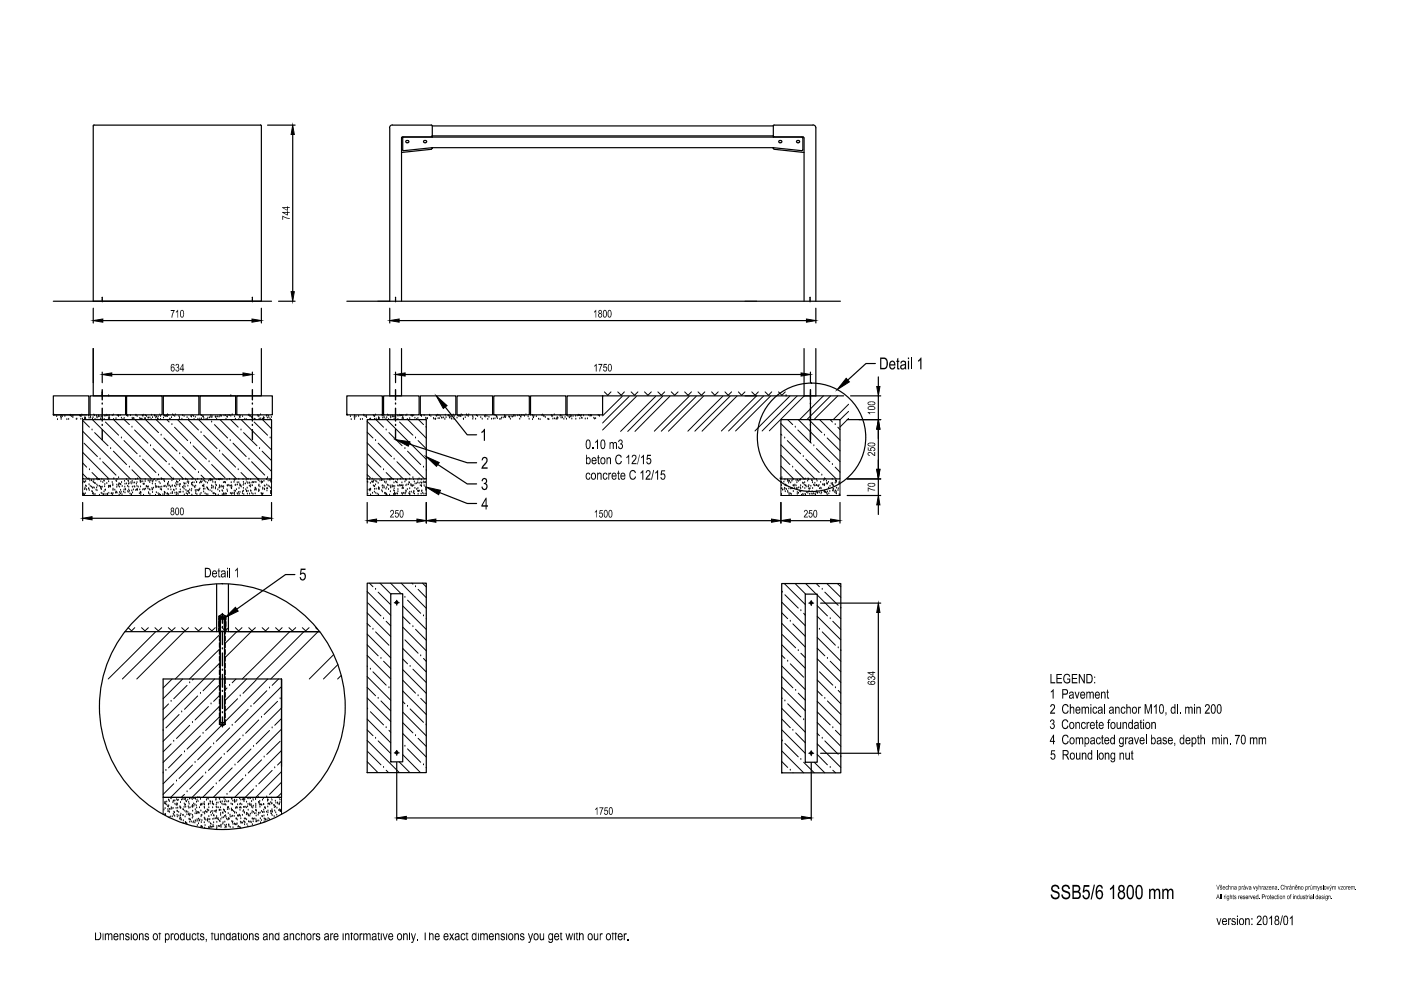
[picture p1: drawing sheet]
<svg xmlns="http://www.w3.org/2000/svg" width="297mm" height="210mm" viewBox="0 0 297 210" stroke-linecap="round" stroke-linejoin="round" font-family="sans-serif">
<!-- layer: 0 -->
<g fill="none" stroke="#000" stroke-width=".25">
<path d="M19.8 26.7l.2-.2h35.2l.2 .2M19.8 26.7v37.2h35.6v-37.2M56.7 26.5h5.9M62.1 28.5v33.3M82.6 27.1v36.8M85.1 29.2v34.7M85.3 31.8l.3 .1M85.4 29.3v2.5M85.5 29.1l-.2 .2M86.3 29.8l-.3 .2 .3 .3M86.3 29.8h.2M86.3 30.3h.2"/>
<path d="M86.5 29.8l.2 .2-.2 .3M90 29.8l-.2 .2 .2 .3M90 29.8h.3M90 30.3h.3M90.2 29.8l.3 .2-.3 .3M91.5 31.7l-6.4 .6M91.6 26.7l-.2-.2h-8.2a.61 .61 0 0 0-.6 .6M91.6 28.8l-.2 .2M91.6 31.4l-.2 .2M91.7 29.1v-2.4h72.3v2.4M91.7 28.8h72.3M91.7 31.3v.1"/>
<path d="M91.7 31.3h72.3M91.7 31.3l-6.1 .6M164 26.7l.1-.2h8.3a.54 .54 0 0 1 .6 .6M164 28.8l.1 .2M164 31.3l6 .6 .2-.1M164 31.3l.1 .3M164.1 31.7l6.4 .6M165.3 29.8l-.2 .2 .2 .3M165.4 29.8h.2M165.4 30.3h.2M165.5 29.8l.3 .2-.3 .3M169.1 29.8l-.2 .2 .2 .3"/>
<path d="M169.1 29.8h.2M169.1 30.3h.2M169.3 29.8l.2 .2-.2 .3M170 29.1l.2 .2v2.5M170.4 29.2l-.2-.2h-84.9l-.2 .2M170.5 29.2v34.7M173 27.1v36.8M11.3 63.9h46.3M19.8 65.3v3.2M21.7 63.3h.1M21.7 63.7h.1M21.7 63v.2"/>
<path d="M21.7 63.4v.3M21.7 63.8v.2M21.7 78.9v2.2M21.8 68h31.6M23.7 79.4h27.8M53.5 63.3h.1M53.5 63.7h.1M53.5 63v.2M53.5 63.4v.3M53.5 63.8v.2M53.5 78.9v2.2M55.4 73.9v10h-35.6v-10v7.2"/>
<path d="M55.4 65.3v3.2M59.1 63.9h3.5M73.5 63.9h104.7M82.6 73.9v10h2.5v-10M82.6 65.3v3.2M83.9 63.3h.1M83.9 63.7h.1M83.9 63v.2M83.9 63.4v.3M83.9 63.8v.2M83.9 78.9v2.2M84.6 68h86.4"/>
<path d="M85.9 79.4h83.9M170.5 73.9v10M171.7 63.3h.1M171.7 63.7h.1M171.7 63v.2M171.7 63.4v.3M171.7 63.8v.2M171.8 78.9v2.2M173 65.3v3.2M173 73.9v10M185.6 77.1h-2l-3.9 3.5M186.2 79.9v2"/>
<path d="M11.3 83.9h7.5v4.1h-7.5zM11.3 88h7.1M17.5 89h40.1v12.5h-40.1zM19.1 83.9h7.5v4.1h-7.5zM21.7 83.4h.1M21.7 83.8h.1M21.7 83.1v.2M21.7 83.5v.2M21.7 83.9v.2M23 83.9h.1M26.8 83.9h7.6v4.1h-7.6zM34.6 83.9h7.6v4.1h-7.6z"/>
<path d="M42.4 83.9h7.6v4.1h-7.6zM48.9 83.9h.1M50.2 83.9h7.5v4.1h-7.5zM73.5 83.9h7.6v4.1h-7.6zM77.9 89h12.5v12.5h-12.5zM81.3 83.9h7.6v4.1h-7.6zM86.7 94.1l12.4 4h1.9M89.1 83.9h7.5v4.1h-7.5zM92.8 98.5l6.3 4.1h1.9M94.4 86.3l4.7 5.9h1.9M96.9 83.9h7.5v4.1h-7.5zM104.7 83.9h7.5v4.1h-7.5z"/>
<path d="M112.5 83.9h7.5v4.1h-7.5zM120.2 83.9h7.6v4.1h-7.6zM127.8 83.9h51.1M165.6 89h12.5v12.5h-12.5zM166.7 83.9h.1M171.8 83.3v10.5M179.6 89h7.1M180.3 83.9h6.4M186.2 83.9v5.1M186.2 91v8.5M17.5 106.5v3.9M19.5 109.9h36.1"/>
<path d="M24.1 101.5h.1M57.6 106.5v3.9M77.9 106.5v4.4M79.8 110.4h8.6M90.4 106.5v4.4M92.4 110.4h71.2M93.2 104.4l5.9 2.4h1.9M165.4 101.5h.1M165.6 106.5v4.4M167.6 110.4h8.5M178.1 106.5v4.4M179.6 101.5h7.1"/>
<path d="M179.6 105.1h7.1M186.2 101.5v3.6M186.2 107v2.1M26.5 133.9h41.3M45.9 123.9v10M46.4 131.8v1M46.4 133.3v.6M46.4 130.7v.6M46.5 130.7h.4M46.5 134.9v.9M46.5 136.3v1M46.5 137.7v1"/>
<path d="M46.5 139.2v1M46.7 130.9h.9v3h-.9zM46.7 131.3h.9M46.7 131.3v21.9M46.7 130.5l-.3 .2M46.7 130.9h.5l-.8 .1 .1 3.4M46.7 131.2v.1M46.7 131v2.8M46.8 130.4l-.1 .1M46.9 130.7h.4M47.1 130.3l-.2 .1M47.1 130.2h.1"/>
<path d="M47.2 130.9l.6 .1v3.4M47.2 130.3h.1M47.4 130.3l.1 .2M47.4 130.7h.5v.6M47.5 131l.1 2.8M47.6 131.2v.1M47.6 130.5h.1M47.6 133.9h.1M47.6 131.3v21.9M47.7 130.5l.2 .2M47.8 134.9v.9M47.8 136.3v1"/>
<path d="M47.8 137.7v1M47.8 139.2v1M47.9 131.8v1M47.9 133.3v.6M48.4 123.9v10M62.5 121.8h-2l-10.3 7.3M77.9 123.6h12.5v40.2h-12.5zM82.8 125.9h2.6v35.6h-2.6zM83.6 127.8h.2M83.9 127.8h.1M84 127.8h.2M84.1 127.6h.1"/>
<path d="M84.1 128h.1M84.1 127.3v.2M84.1 127.7v.2M84.1 128.1v.2M84.3 127.8h.1M84.5 127.8h.1M165.7 123.7h12.6v40.2h-12.6zM170.7 126h2.6v35.6h-2.6zM171.5 127.9h.2M171.8 127.9h.1M171.9 127.9h.2M172 127.7h.1"/>
<path d="M172 128.1h.1M172 127.4v.2M172 127.7v.3M172 128.2v.2M172.2 127.9h.1M172.3 127.9h.2M174 127.9h12.7M186.2 129.9v27.8M34.6 144h25.1v25.1h-25.1zM46.5 140.6v1M46.5 142.1v.9M46.5 143.5v1.4"/>
<path d="M46.5 145.4v1M46.5 146.8v1M46.5 148.3v1M46.5 149.7v1M46.5 151.2v.9M46.5 152.6v1M46.5 153.6h1M46.5 153.6h.2M46.7 153.2h.9M46.7 153.7h.1M46.8 153.7h.1M46.9 153.8h.1"/>
<path d="M47 153.9h.2M47.4 153.8h-.1M47.5 153.7h-.1M47.5 153.6h.3M47.6 153.7h-.1M47.8 140.6v1M47.8 142.1v.9M47.8 143.5v1.4M47.8 145.4v1M47.8 146.8v1M47.8 148.3v1M47.8 149.7v1"/>
<path d="M47.8 151.2v.9M47.8 152.6v1M47.8 153.6h-.1M59.7 144v18.5M83.6 159.6h.2M83.9 159.6h.1M84 159.6h.2M84.1 159.8h.1M84.1 159.4h.1M84.1 159.1v.2M84.1 159.5v.3M84.1 160v.1"/>
<path d="M84.3 159.6h.1M84.5 159.6h.1M171.5 159.7h.2M171.8 159.7h.1M171.9 159.7h.2M172 159.9h.1M172 159.5h.1M172 159.2v.2M172 159.6v.2M172.2 159.7h.1M172.3 159.7h.2M174 159.7h12.7"/>
<path d="M84.1 161.7v12.2M86.1 173.4h83.9M172 160v.2M172 161.7v12.2"/>
<circle cx="172.1" cy="92.7" r="11.5"/>
<circle cx="84.1" cy="127.8" r=".23"/>
<circle cx="172" cy="127.9" r=".23"/>
<circle cx="47.1" cy="149.8" r="26.1"/>
<circle cx="84.1" cy="159.6" r=".23"/>
<circle cx="172" cy="159.7" r=".23"/>
</g>
<g fill="none" stroke="#000" stroke-width=".3">
<path d="M21.7 85.7h.1M21.7 90.2h.1M21.7 82.6v2.2M21.7 86.6v2.7M21.7 91.1v2.1M53.5 85.7h.1M53.5 90.2h.1M53.5 82.6v2.2M53.5 86.6v2.7M53.5 91.1v2.1M83.9 85.7h.1M83.9 90.2h.1"/>
<path d="M83.9 82.6v2.2M83.9 86.6v2.7M83.9 91.1v2.1M171.8 85.7h.1M171.8 90.2h.1M171.8 82.6v2.1M171.8 86.6v2.7M171.8 91.1v2.1M47.2 137.6h.1M47.2 133h.1M47.2 130.1v2.1M47.2 133.9v2.8"/>
<path d="M47.2 138.5v2.7M47.2 151.1h.1M47.2 146.6h.1M47.2 142.1h.1M47.2 143v2.7M47.2 147.5v2.7M47.2 152v2.1"/>
</g>
<!-- layer: SRAFY -->
<g fill="none" stroke="#000" stroke-width=".21">
<path d="M11.4 88h.1M12 88.3h.1M12.2 89h.1M12.9 88.5h.1M13 88.9h.1M13 88.2h.1M13 88.6h.1M13.2 88.3h.1M13.8 88.3h.1M14.2 89h.1M14.6 88.9h.1M14.9 88.2h.1"/>
<path d="M14.9 88h.1M15.2 88.3h.1M15.5 88.3h.1M15.5 88.5h.1M16.2 88.9h.1M16.3 88.8h.1M16.9 88.2h.1M17.1 88.3h.1M17.1 88.9h.1M17.2 88.3h.1M17.4 88h.1M17.5 88.8h.1"/>
<path d="M17.5 95.9l5.6 5.6M17.5 91.4l10.1 10.1M17.5 98.2l.9 .8M17.5 89.1l1.5 1.5M17.8 94l2.9 2.8M17.9 88.8h.1M18 88.8h.1M18 88.5h.1M18.1 88.7h.1M18.2 88.9h.1M18.8 88.2h.1M18.9 88.7h.1"/>
<path d="M18.9 88.2h.1M19 99.6h.1M19.2 88.3h.1M19.2 88.6h.1M19.5 91.2h.1M19.6 88.8h.1M19.6 89l12.5 12.5M19.7 88.5h.1M19.9 88h.1M20 88.1h.1M20.1 91.7l2.8 2.8M20.2 88.9h.1"/>
<path d="M20.4 88.2h.1M20.6 88.4h.1M20.6 88.6h.1M20.9 88.2h.1M20.9 88.4h.1M21.2 88.3h.1M21.2 97.4h.1M21.3 88.8h.1M21.5 88.3h.1M21.8 97.9l2.8 2.8M22.1 88.2h.1M22.1 88.9h.1"/>
<path d="M22.3 88.2h.1M22.4 89.5l2.7 2.8M22.5 88h.1M22.6 88.2h.1M22.9 88.1h.1M23 88.8h.1M23.1 88.3h.1M23.2 88.1h.1M23.2 88.6h.1M23.2 88.8h.1M23.5 95.1h.1M23.8 88.1h.1"/>
<path d="M24 88h.1M24 95.7l2.8 2.8M24.1 88.9h.1M24.1 89l12.6 12.5M24.6 88.8h.1M24.8 88.1h.1M25.1 88.1h.1M25.1 88.3h.1M25.2 88.2h.1M25.5 88.1h.1M25.7 92.9h.1M25.7 88.7h.1"/>
<path d="M26.1 88.9h.1M26.3 93.4l2.8 2.8M26.3 88.7h.1M26.3 89l1.1 1M26.8 88.1h.1M27.1 88.1h.1M27.1 88.3h.1M27.4 99h.1M27.6 88.1h.1M28 90.6h.1M28 99.6l1.9 1.9M28 88.7h.1"/>
<path d="M28.1 88.9h.1M28.3 88.7h.1M28.4 88.8h.1M28.5 91.2l2.9 2.8M28.6 89l12.5 12.5M28.8 88h.1M28.8 88.1h.1M29.1 88.3h.1M29.6 88.7h.1M29.7 96.8h.1M29.8 88.9h.1M30.1 88.9h.1"/>
<path d="M30.1 88.8h.1M30.2 88.2h.1M30.2 97.4l2.9 2.8M30.3 88.3h.1M30.5 88h.1M30.6 88.8h.1M30.8 88.1h.1M30.9 88.8h.1M30.9 89l2.7 2.7M31.1 88.3h.1M31.4 88.6h.1M31.5 88.6h.1"/>
<path d="M31.8 88.6h.1M31.9 94.5h.1M32 88.9h.1M32.1 88h.1M32.3 88.5h.1M32.5 95.1l2.8 2.8M32.8 88.2h.1M32.8 88.1h.1M33 88.6h.1M33.1 88.3h.1M33.1 89l12.6 12.5M33.2 88.4h.1"/>
<path d="M33.4 88.8h.1M33.5 88.4h.1M33.5 88.9h.1M33.9 88h.1M34 88.3h.1M34 88.9h.1M34.2 92.3h.1M34.7 88.6h.1M34.8 92.9l2.7 2.8M34.8 88.1h.1M34.9 88.2h.1M35.1 88.3h.1"/>
<path d="M35.3 88.2h.1M35.3 88.3h.1M35.4 89l.5 .5M35.5 88.3h.1M35.5 88h.1M35.8 88.1h.1M35.9 98.5h.1M36 88.9h.1M36 88.8h.1M36.4 88.5h.1M36.4 90h.1M36.4 99l2.5 2.5"/>
<path d="M36.6 88h.1M36.7 88.1h.1M37 90.6l2.8 2.8M37 88.3h.1M37.2 88h.1M37.6 89l12.6 12.5M37.9 88.3h.1M38 88.9h.1M38.1 88.5h.1M38.1 96.2h.1M38.6 88.9h.1M38.7 96.8l2.8 2.8"/>
<path d="M38.7 88.1h.1M39 88.3h.1M39.7 88.5h.1M39.9 89l2.2 2.2M40 88.9h.1M40.4 94h.1M40.5 88.3h.1M40.6 88.4h.1M40.7 88.1h.1M40.9 94.5l2.9 2.9M41 88.3h.1M41.1 88.9h.1"/>
<path d="M41.4 88.5h.1M42 88.9h.1M42.1 89l12.6 12.5M42.4 88.8h.1M42.6 91.7h.1M42.7 88.8h.1M42.7 88.1h.1M43 88.3h.1M43.1 88.4h.1M43.1 88.5h.1M43.2 92.3l2.8 2.8M43.2 88.8h.1"/>
<path d="M43.7 88.9h.1M43.9 88.9h.1M44.1 88.6h.1M44.3 97.9h.1M44.4 88.6h.1M44.7 88.5h.1M44.7 88.1h.1M44.9 89.5h.1M44.9 98.5l2.8 2.8M44.9 88.5h.1M45 88.3h.1M45.5 90l2.8 2.9"/>
<path d="M45.6 88.4h.1M45.7 88.5h.1M45.8 88.4h.1M45.9 88.9h.1M46.1 88.4h.1M46.4 88.4h.1M46.6 95.7h.1M46.7 88.3h.1M46.7 89l10.9 10.9M46.7 88.1h.1M46.9 88.3h.1M47.1 96.2l2.9 2.8"/>
<path d="M47.5 88.2h.1M47.8 88.1h.1M47.9 88.9h.1M48.1 88.4h.1M48.2 88.5h.1M48.3 88.1h.1M48.7 88.1h.1M48.8 93.4h.1M48.9 89l1.6 1.6M48.9 88.3h.1M49.2 88h.1M49.4 94l2.8 2.8"/>
<path d="M49.7 88.4h.1M49.9 88.9h.1M50.5 99.6h.1M50.6 89h.1M50.7 88.1h.1M50.8 88.5h.1M50.9 88.6h.1M50.9 88.3h.1M51.1 91.2h.1M51.1 89l6.5 6.4M51.4 88.3h.1M51.6 91.7l2.9 2.8"/>
<path d="M51.9 88.9h.1M52.2 89h.1M52.7 88.1h.1M52.8 97.4h.1M52.8 88h.1M52.9 88.3h.1M53.1 88.3h.1M53.3 88.5h.1M53.3 97.9l2.8 2.8M53.9 88.9h.1M53.9 89.5l2.8 2.8M54 88.9h.1"/>
<path d="M54.1 89h.1M54.7 88.1h.1M54.7 88.3h.1M54.9 88.3h.1M54.9 88.8h.1M55 95.1h.1M55.2 88h.1M55.3 88.8h.1M55.6 95.7l2 1.9M55.7 88.9h.1M55.7 89l1.9 1.9M55.8 88.8h.1"/>
<path d="M55.9 88.9h.1M55.9 88.5h.1M56 88.7h.1M56.5 88.3h.1M56.6 88.1h.1M56.7 88.6h.1M56.9 88.3h.1M57 88.6h.1M57.3 92.9h.1M57.3 88.9h.1M57.5 88.5h.1M73.7 88h.1"/>
<path d="M74.3 88.3h.1M74.5 89h.1M75.1 88.5h.1M75.2 88.9h.1M75.2 88.2h.1M75.2 88.6h.1M75.5 88.3h.1M76 88.3h.1M76.4 89h.1M76.8 88.9h.1M77.1 88h.1M77.2 88.2h.1"/>
<path d="M77.4 88.3h.1M77.7 88.3h.1M77.7 88.5h.1M77.9 98.4l3.1 3.1M77.9 93.9l7.6 7.6M77.9 89.4l12.1 12.1M77.9 91.6l1.2 1.3M77.9 96.2l2.9 2.8M78.4 88.9h.1M78.6 88.8h.1M79.2 88.2h.1M79.3 88.3h.1"/>
<path d="M79.4 88.9h.1M79.4 88.3h.1M79.6 88h.1M79.6 93.4h.1M79.7 89l1.6 1.6M79.8 88.8h.1M80.2 94l2.8 2.8M80.2 88.8h.1M80.3 88.8h.1M80.3 88.5h.1M80.4 88.9h.1M80.4 88.7h.1"/>
<path d="M81 88.2h.1M81.2 88.7h.1M81.2 88.2h.1M81.3 99.6h.1M81.4 88.3h.1M81.4 88.6h.1M81.8 88.8h.1M81.9 91.2h.1M82 89l8.4 8.4M82 88.5h.1M82.2 88h.1M82.3 88.1h.1"/>
<path d="M82.4 88.9h.1M82.5 91.7l2.8 2.8M82.7 88.2h.1M82.8 88.4h.1M82.8 88.6h.1M83.1 88.2h.1M83.2 88.4h.1M83.4 88.3h.1M83.6 88.8h.1M83.6 97.4h.1M83.7 88.3h.1M84.2 97.9l2.8 2.8"/>
<path d="M84.3 88.2h.1M84.4 88.9h.1M84.6 88.2h.1M84.7 89.5l2.8 2.8M84.8 88h.1M84.9 88.2h.1M85.1 88.1h.1M85.3 88.8h.1M85.4 88.3h.1M85.4 88.6h.1M85.4 88.1h.1M85.5 88.8h.1"/>
<path d="M85.9 95.1h.1M86.1 88.1h.1M86.3 88h.1M86.4 88.9h.1M86.4 95.7l2.8 2.8M86.5 89l3.9 3.9M86.9 88.8h.1M87.1 88.1h.1M87.3 88.1h.1M87.4 88.3h.1M87.4 88.2h.1M87.7 88.1h.1"/>
<path d="M88 88.7h.1M88.1 92.9h.1M88.3 88.9h.1M88.6 88.7h.1M88.6 93.4l1.8 1.8M88.7 89l1.1 1M89.1 88.1h.1M89.4 88.1h.1M89.4 88.3h.1M89.8 99h.1M89.9 88.1h.1M90.3 88.7h.1"/>
<path d="M90.3 88.9h.1M90.3 90.6h.1M90.3 99.6l.1 .1M90.6 88.7h.1M90.6 88.8h.1M91.1 88.1h.1M91.1 88h.1M91.4 88.3h.1M91.9 88.7h.1M92 88.9h.1M92.3 88.9h.1M92.4 88.8h.1"/>
<path d="M92.5 88.2h.1M92.6 88.3h.1M92.8 88h.1M92.9 88.8h.1M93 88.1h.1M93.1 88.8h.1M93.3 88.3h.1M93.6 88.6h.1M93.7 88.6h.1M94.1 88.6h.1M94.3 88.9h.1M94.4 88h.1"/>
<path d="M94.6 88.5h.1M95 88.1h.1M95 88.2h.1M95.3 88.6h.1M95.3 88.3h.1M95.5 88.4h.1M95.7 88.8h.1M95.8 88.4h.1M95.8 88.9h.1M96.1 88h.1M96.3 88.9h.1M96.3 88.3h.1"/>
<path d="M96.9 88.6h.1M97 88.1h.1M97.2 88.2h.1M97.3 88.3h.1M97.5 88.2h.1M97.6 88.3h.1M97.7 88.3h.1M97.8 88h.1M98 88.1h.1M98.3 88.9h.1M98.3 88.8h.1M98.6 88.5h.1"/>
<path d="M98.9 88h.1M99 88.1h.1M99.3 88.3h.1M99.4 88h.1M100.2 88.3h.1M100.2 88.9h.1M100.3 88.5h.1M100.8 88.9h.1M101 88.1h.1M101.3 88.3h.1M101.9 88.5h.1M102.2 88.9h.1"/>
<path d="M102.7 88.3h.1M102.9 88.4h.1M103 88.1h.1M103.3 88.3h.1M103.4 88.9h.1M103.7 88.5h.1M104.2 88.9h.1M104.6 88.8h.1M104.9 88.8h.1M105 88.1h.1M105.2 88.3h.1M105.3 88.5h.1"/>
<path d="M105.3 88.4h.1M105.5 88.8h.1M106 88.9h.1M106.2 88.9h.1M106.3 88.6h.1M106.7 88.6h.1M107 88.5h.1M107 88.1h.1M107.2 88.5h.1M107.2 88.3h.1M107.9 88.4h.1M108 88.5h.1"/>
<path d="M108 88.4h.1M108.2 88.9h.1M108.4 88.4h.1M108.7 88.4h.1M108.9 88.3h.1M109 88.1h.1M109.2 88.3h.1M109.8 88.2h.1M110.1 88.1h.1M110.2 88.9h.1M110.4 88.4h.1M110.4 88.5h.1"/>
<path d="M110.6 88.1h.1M110.9 88.1h.1M111.2 88.3h.1M111.5 88h.1M112 88.4h.1M112.2 88.9h.1M112.9 89h.1M112.9 88.1h.1M113 88.5h.1M113.1 88.6h.1M113.2 88.3h.1M113.7 88.3h.1"/>
<path d="M114.2 88.9h.1M114.5 89h.1M114.9 88.1h.1M115.1 88h.1M115.2 88.3h.1M115.4 88.3h.1M115.6 88.5h.1M116.2 88.9h.1M116.4 89h.1M116.9 88.1h.1M117 88.3h.1M117.2 88.3h.1"/>
<path d="M117.2 88.8h.1M117.5 88h.1M117.6 88.8h.1M117.9 88.9h.1M118.1 88.8h.1M118.1 88.9h.1M118.2 88.5h.1M118.3 88.7h.1M118.7 88.3h.1M118.9 88.1h.1M119 88.6h.1M119.1 88.3h.1"/>
<path d="M119.3 88.6h.1M119.5 88.9h.1M119.8 88.5h.1M120.1 88h.1M120.1 88.9h.1M120.2 88.1h.1M120.4 88.3h.1M120.7 88.4h.1M120.7 88.6h.1M120.9 88.1h.1M121 88.4h.1M121.1 88.3h.1"/>
<path d="M121.2 88.8h.1M121.5 88.3h.1M122 88.3h.1M122.1 88.9h.1M122.4 88.2h.1M122.7 88h.1M122.7 88.1h.1M122.9 88.1h.1M122.9 88.8h.1M123.1 88.3h.1M123.2 88.1h.1M123.3 88.6h.1"/>
<path d="M123.4 88.7h.1M123.7 88.2h.1M124.1 88.8h.1M124.5 88.8h.1M124.8 88.1h.1M125.1 88.3h.1M125.2 88.1h.1M125.3 88.2h.1M125.4 88.2h.1M125.9 88.7h.1M126.1 88.8h.1M126.3 88.8h.1"/>
<path d="M126.8 88.1h.1M127 88.2h.1M127.1 88.3h.1M127.8 84.1h.1M128.1 83.1l.8 .7 .6-.7M131 83.1l.7 .7 .7-.7M131.9 84.1l-4.1 4.1M133.4 84.1l-5.6 5.6M133.8 83.1l.7 .7 .8-.7M134.9 84.1l-7.1 7.1M136.7 83.1l.7 .7 .7-.7M139 84l-7.4 7.5"/>
<path d="M139.5 83.1l.7 .7 .7-.7M140.5 84l-7.4 7.5M142 84l-7.4 7.5M142.3 83.1l.7 .7 .8-.7M145.2 83.1l.7 .7 .7-.7M146.1 84l-7.4 7.4M147.6 84l-7.4 7.4M148 83.1l.7 .7 .7-.7M149.1 84l-7.4 7.4M150.9 83.1l.7 .7 .7-.7M153.2 84l-7.4 7.4M153.7 83.1l.7 .7 .7-.7"/>
<path d="M154.8 84l-7.5 7.4M156.3 84l-7.5 7.4M156.5 83.1l.7 .7 .7-.7M159.4 83.1l.7 .7 .7-.7M160.4 84l-7.4 7.4M161.9 84l-7.4 7.4M162.2 83.1l.7 .7 .7-.7M163.4 84l-7.4 7.4M165.1 83.1l.7 .7 .7-.7M165.6 98.8l2.7 2.7M165.6 94.3l7.2 7.2M165.6 89.8l11.7 11.7"/>
<path d="M165.6 96.5l1.9 2M165.6 92.1l.2 .2M166.4 92.9h.1M166.9 93.4l2.9 2.8M167 89l1.1 1M167.5 84l-7.4 7.4M168.1 99h.1M168.6 90.6h.1M168.6 99.6l1.9 1.9M169 84l-7.4 7.4M169.2 91.2l2.8 2.8M169.2 89l8.9 8.9"/>
<path d="M170.3 96.8h.1M170.5 84l-7.4 7.3M170.9 97.4l2.8 2.8M171.5 89l2.7 2.7M172.6 94.5h.1M173.1 95.1l2.8 2.8M173.8 89l4.3 4.3M174.6 83.9l-5.1 5.1M174.8 92.3h.1M175.4 92.9l2.7 2.7M176 89l.5 .5M176.1 83.9l-5 5.1"/>
<path d="M176.5 98.5h.1M177.1 90h.1M177.1 99l1 1.1M177.6 83.9l-5 5.1M177.6 90.6l.5 .5M179.9 85.7l-3.2 3.3M179.9 87.2l-1.8 1.8M179.9 88.7l-1.8 1.8M17.5 102.4h.1M17.5 100.4l1.1 1.1M17.5 101.5v3.6h40.1v-3.6M17.6 104.8h.1"/>
<path d="M17.7 102.1h.1M17.7 104.7h.1M17.7 104.9h.1M17.9 102.3h.1M17.9 103.8h.1M17.9 104.9h.1M18 102.2h.1M18 103.4h.1M18.1 104.7h.1M18.2 102.1h.1M18.2 103h.1M18.2 103.7h.1"/>
<path d="M18.3 103.2h.1M18.4 103.9h.1M18.8 103.7h.1M18.8 101.5h.1M18.9 102.8h.1M18.9 101.7h.1M18.9 104h.1M19.1 102h.1M19.1 103.1h.1M19.4 101.9h.1M19.4 103.3h.1M19.5 104.2h.1"/>
<path d="M19.5 100.2l1.4 1.3M19.6 104.3h.1M19.6 103.5h.1M19.6 104.7h.1M19.7 102.2h.1M19.7 103.4h.1M19.8 104.6h.1M19.9 102.3h.1M19.9 101.8h.1M19.9 104.9h.1M20 103.5h.1M20.1 102.5h.1"/>
<path d="M20.2 104.8h.1M20.2 102.6h.1M20.4 103.9h.1M20.5 101.6h.1M20.5 103.4h.1M20.5 102.8h.1M20.6 104h.1M20.7 101.8h.1M20.7 103.1h.1M20.9 101.7h.1M21.1 101.7h.1M21.1 105h.1"/>
<path d="M21.1 103.1h.1M21.3 103.3h.1M21.4 102.1h.1M21.4 103.3h.1M21.4 103.7h.1M21.4 103.4h.1M21.5 104.6h.1M21.5 103.8h.1M21.6 101.6h.1M21.6 104.7h.1M21.7 103.3h.1M21.8 102.3h.1"/>
<path d="M21.9 104.9h.1M22 101.9h.1M22.1 104.3h.1M22.1 102h.1M22.2 103.2h.1M22.2 102.7h.1M22.3 104h.1M22.3 104.8h.1M22.4 103.9h.1M22.6 102.5h.1M22.7 104.8h.1M22.8 104.8h.1"/>
<path d="M22.8 105h.1M22.9 101.7h.1M23 102.1h.1M23 103.4h.1M23.1 104.6h.1M23.1 103.1h.1M23.3 103.1h.1M23.4 103.3h.1M23.4 103.1h.1M23.4 103.2h.1M23.6 104.7h.1M23.7 104.7h.1"/>
<path d="M23.8 102.3h.1M23.9 104.9h.1M23.9 102.7h.1M23.9 103h.1M24 104h.1M24 104.6h.1M24 103.7h.1M24.3 103.9h.1M24.5 104.5h.1M24.6 102h.1M24.6 104.3h.1M24.7 102.1h.1"/>
<path d="M24.7 104.4h.1M24.8 103.3h.1M24.8 102.9h.1M24.8 104.5h.1M24.8 101.7h.1M25.1 103.1h.1M25.1 102.8h.1M25.1 101.3h.1M25.2 102.6h.1M25.3 104.9h.1M25.3 102.6h.1M25.4 104.4h.1"/>
<path d="M25.4 103.3h.1M25.5 102.7h.1M25.6 104h.1M25.6 104.7h.1M25.6 102.8h.1M25.7 104.4h.1M25.8 102.3h.1M25.9 104.9h.1M25.9 103.2h.1M26.2 104.3h.1M26.3 103.9h.1M26.4 102.1h.1"/>
<path d="M26.5 103.3h.1M26.5 104.5h.1M26.5 102.6h.1M26.5 103.7h.1M26.6 103.9h.1M26.8 101.7h.1M26.8 102.6h.1M27.1 103.1h.1M27.1 104.2h.1M27.1 102h.1M27.2 104.4h.1M27.3 102.6h.1"/>
<path d="M27.3 102.1h.1M27.3 103.9h.1M27.3 103.3h.1M27.3 102.5h.1M27.4 104.2h.1M27.6 104.7h.1M27.8 102.3h.1M27.8 102.6h.1M27.8 104.9h.1M27.9 104.9h.1M27.9 104.1h.1M28 102.1h.1"/>
<path d="M28.1 103.3h.1M28.1 104.5h.1M28.2 102.4h.1M28.3 103.9h.1M28.4 103.2h.1M28.5 102.4h.1M28.6 103.3h.1M28.8 104h.1M28.8 101.7h.1M28.9 102.6h.1M29 103.9h.1M29 102.3h.1"/>
<path d="M29 103.1h.1M29.1 104h.1M29.1 103.8h.1M29.2 101.5h.1M29.3 103.3h.1M29.5 104.7h.1M29.6 103.9h.1M29.8 102h.1M29.8 102.3h.1M29.8 104.4h.1M29.8 103.2h.1M29.8 104.5h.1"/>
<path d="M29.8 104.8h.1M29.9 102.2h.1M30.3 102.1h.1M30.3 103.9h.1M30.4 102.6h.1M30.4 105h.1M30.5 102.7h.1M30.5 103.7h.1M30.6 102.6h.1M30.6 103.9h.1M30.8 102.1h.1M30.8 101.7h.1"/>
<path d="M30.9 103.7h.1M31 103.1h.1M31 103.2h.1M31.3 103.3h.1M31.4 103.7h.1M31.4 102h.1M31.5 103.2h.1M31.5 104.5h.1M31.5 104.7h.1M31.6 102h.1M31.7 103.8h.1M31.8 102.3h.1"/>
<path d="M31.8 104.8h.1M31.8 103.9h.1M32 101.9h.1M32.2 103.5h.1M32.3 103.9h.1M32.3 102.1h.1M32.3 102.6h.1M32.3 103.8h.1M32.3 104.4h.1M32.4 102.2h.1M32.5 101.8h.1M32.6 103.5h.1"/>
<path d="M32.8 101.7h.1M32.9 102.7h.1M33 105h.1M33 103.1h.1M33.1 102h.1M33.1 103.4h.1M33.1 103.2h.1M33.1 104.5h.1M33.3 103.3h.1M33.4 101.8h.1M33.5 104.7h.1M33.6 103.3h.1"/>
<path d="M33.6 100.7h.1M33.7 105h.1M33.7 101.7h.1M33.7 103.4h.1M33.7 102.3h.1M33.8 104.8h.1M34 102.6h.1M34 103.3h.1M34 103.8h.1M34 105h.1M34.2 101.3l.2 .2M34.2 101.6h.1"/>
<path d="M34.2 103.9h.1M34.3 103.3h.1M34.3 101.6h.1M34.5 104.9h.1M34.8 101.9h.1M34.8 101.7h.1M34.8 103.2h.1M34.8 104.4h.1M34.9 104.8h.1M34.9 102.1h.1M34.9 104.5h.1M35 103.1h.1"/>
<path d="M35 104.5h.1M35.3 103.3h.1M35.4 104.8h.1M35.5 104.7h.1M35.5 102.7h.1M35.6 102.6h.1M35.6 102.8h.1M35.6 103.8h.1M35.6 105h.1M35.6 103.1h.1M35.7 102.3h.1M35.8 104.8h.1"/>
<path d="M36 103h.1M36.2 103.3h.1M36.2 104.7h.1M36.2 103.9h.1M36.4 101.9h.1M36.5 103.2h.1M36.5 104.4h.1M36.5 103h.1M36.6 104.6h.1M36.7 101.7h.1M36.8 101.5h.1M36.8 103.9h.1"/>
<path d="M36.9 104h.1M37 103.1h.1M37.1 104.5h.1M37.3 103.2h.1M37.3 102.5h.1M37.3 103.7h.1M37.4 105h.1M37.4 102.9h.1M37.4 102.1h.1M37.5 104.5h.1M37.5 104.7h.1M37.5 102.3h.1"/>
<path d="M37.7 102.8h.1M37.7 102.3h.1M37.8 104.8h.1M38 104.4h.1M38.1 101.9h.1M38.1 103.2h.1M38.1 102.8h.1M38.1 104.4h.1M38.2 102.7h.1M38.2 103.9h.1M38.3 104.4h.1M38.7 101.7h.1"/>
<path d="M38.7 103.3h.1M38.8 104.3h.1M38.8 103.4h.1M39 102.5h.1M39 103.1h.1M39 103.7h.1M39.1 104.9h.1M39.1 102.6h.1M39.2 103.2h.1M39.3 101.6h.1M39.4 102.6h.1M39.4 104h.1"/>
<path d="M39.5 101.7h.1M39.5 104.7h.1M39.7 104.2h.1M39.7 102.3h.1M39.8 104.8h.1M39.8 101.8h.1M39.8 103.1h.1M39.9 104.3h.1M40 102.5h.1M40 104.2h.1M40 102.2h.1M40 104.5h.1"/>
<path d="M40.1 104.6h.1M40.2 103.9h.1M40.6 104.1h.1M40.6 102.5h.1M40.6 103.7h.1M40.6 102.8h.1M40.7 105h.1M40.7 101.7h.1M40.8 102.9h.1M40.8 102.4h.1M40.9 103.1h.1M41.1 102.3h.1"/>
<path d="M41.2 103.2h.1M41.3 103.4h.1M41.4 104h.1M41.5 101.8h.1M41.5 103.1h.1M41.5 104.7h.1M41.5 104.3h.1M41.7 102.3h.1M41.7 104h.1M41.7 104.8h.1M41.9 101.6h.1M42 104h.1"/>
<path d="M42.1 100.2h.1M42.1 104.1h.1M42.2 103.9h.1M42.3 102.4h.1M42.4 103.7h.1M42.4 104.9h.1M42.5 102.2h.1M42.6 104.6h.1M42.6 100.7l.8 .8M42.7 102.3h.1M42.7 101.6h.1M42.8 102.1h.1"/>
<path d="M42.9 103.1h.1M43.1 101.8h.1M43.1 103.1h.1M43.1 103.7h.1M43.2 104.3h.1M43.2 103.2h.1M43.2 102.9h.1M43.4 102.1h.1M43.4 103.7h.1M43.5 104.7h.1M43.6 102.3h.1M43.7 104.8h.1"/>
<path d="M43.9 103.4h.1M44 102.4h.1M44 103.7h.1M44 103.5h.1M44.1 104.9h.1M44.2 103.9h.1M44.2 102h.1M44.5 101.7h.1M44.5 104h.1M44.6 101.9h.1M44.6 101.8h.1M44.7 101.6h.1"/>
<path d="M44.8 101.8h.1M44.8 103.5h.1M44.9 103h.1M44.9 104.3h.1M45.1 101.8h.1M45.1 102.3h.1M45.2 103.5h.1M45.2 104.6h.1M45.2 103.2h.1M45.3 104.7h.1M45.4 104.7h.1M45.6 102.4h.1"/>
<path d="M45.6 102.3h.1M45.7 103.7h.1M45.7 103.4h.1M45.7 104.9h.1M45.7 104.8h.1M45.8 102.9h.1M45.9 103h.1M46 101.7h.1M46.2 103.9h.1M46.3 105h.1M46.3 101.7h.1M46.4 103.5h.1"/>
<path d="M46.5 101.8h.1M46.5 103h.1M46.6 104.2h.1M46.6 103.3h.1M46.7 101.6h.1M46.8 101.6h.1M46.9 103.3h.1M46.9 103.1h.1M47.1 101.7h.1M47.1 104h.1M47.1 104.9h.1M47.2 103.2h.1"/>
<path d="M47.2 104.2h.1M47.4 102.3h.1M47.4 103.6h.1M47.4 104.8h.1M47.4 103.2h.1M47.4 104.7h.1M47.5 104.8h.1M47.6 102.3h.1M47.7 104.8h.1M47.7 102.3h.1M47.8 104.7h.1M47.8 102.4h.1"/>
<path d="M48 104.8h.1M48.1 101.8h.1M48.1 103.9h.1M48.2 103h.1M48.2 104.2h.1M48.3 103.1h.1M48.4 102.9h.1M48.6 103h.1M48.6 101.6h.1M48.9 104.6h.1M48.9 103.1h.1M49 102.3h.1"/>
<path d="M49 103.5h.1M49.1 103.6h.1M49.1 104.8h.1M49.1 103h.1M49.1 103.2h.1M49.2 104.6h.1M49.4 104.7h.1M49.6 102.3h.1M49.6 101.8h.1M49.7 104.1h.1M49.7 104.5h.1M49.7 104.8h.1"/>
<path d="M49.7 101.8h.1M49.8 101.7h.1M49.9 102.9h.1M49.9 104.2h.1M50 102.9h.1M50.1 103.8h.1M50.3 102.3h.1M50.3 104.7h.1M50.3 102.8h.1M50.4 104.8h.1M50.6 104.4h.1M50.6 102.3h.1"/>
<path d="M50.6 101.6h.1M50.7 103.6h.1M50.7 104.8h.1M50.8 102.7h.1M50.9 104.4h.1M50.9 103.1h.1M50.9 102.9h.1M51.1 103h.1M51.1 100.2l1.4 1.3M51.1 103.2h.1M51.4 104.7h.1M51.4 104.3h.1"/>
<path d="M51.5 101.7h.1M51.6 102.9h.1M51.6 104.1h.1M51.6 102.3h.1M51.6 103.5h.1M51.7 102.6h.1M51.7 104.8h.1M52 102.6h.1M52.1 103.8h.1M52.2 101.8h.1M52.2 104.1h.1M52.3 104.2h.1"/>
<path d="M52.3 104.3h.1M52.4 102.3h.1M52.4 103.5h.1M52.5 104.8h.1M52.5 102.5h.1M52.6 104.2h.1M52.6 101.6h.1M52.8 102.4h.1M52.9 103.1h.1M52.9 104.8h.1M53 102.5h.1M53.1 101.7h.1"/>
<path d="M53.1 104.1h.1M53.1 103.2h.1M53.2 102.9h.1M53.2 104.2h.1M53.4 104.6h.1M53.4 102.4h.1M53.5 103h.1M53.6 102.3h.1M53.6 104.8h.1M53.8 102.3h.1M54 104h.1M54.1 102.3h.1"/>
<path d="M54.1 103.5h.1M54.1 104.7h.1M54.1 103.8h.1M54.1 103.6h.1M54.3 102.3h.1M54.3 103.7h.1M54.3 103.9h.1M54.6 101.6h.1M54.7 101.8h.1M54.8 104.2h.1M54.9 101.6h.1M54.9 103.9h.1"/>
<path d="M54.9 103.1h.1M54.9 101.9h.1M54.9 102.9h.1M54.9 104.1h.1M55.1 102.2h.1M55.1 103.2h.1M55.4 104.6h.1M55.4 102.4h.1M55.5 102.1h.1M55.5 104.8h.1M55.6 102.3h.1M55.6 104.9h.1"/>
<path d="M55.6 104.8h.1M55.7 102.3h.1M55.7 103.5h.1M55.7 103.7h.1M55.8 104.7h.1M56 102.1h.1M56 103.7h.1M56 103h.1M56.1 103.8h.1M56.2 103.1h.1M56.5 101.6h.1M56.6 102.9h.1"/>
<path d="M56.6 103.6h.1M56.6 104.1h.1M56.6 101.6h.1M56.7 101.3h.1M56.7 103.6h.1M56.9 102h.1M56.9 103.1h.1M57.1 103.2h.1M57.2 101.9h.1M57.4 104.6h.1M57.4 101.9h.1M57.4 104.2h.1"/>
<path d="M57.4 102.2h.1M57.4 103.4h.1M57.4 103.5h.1M57.5 104.7h.1M57.5 104.3h.1M57.6 102.2h.1M77.9 101.5v3.6h12.5v-3.6M77.9 100.7l.6 .6M77.9 102.2h.1M78 102.3h.1M78 104.8h.1M78 103.9h.1"/>
<path d="M78.3 101.6h.1M78.4 104h.1M78.4 103.8h.1M78.4 104.1h.1M78.5 102.5h.1M78.6 103.7h.1M78.6 104.9h.1M78.6 103.8h.1M78.8 102.2h.1M78.9 101.6h.1M79 102.2h.1M79 104.6h.1"/>
<path d="M79.1 102.3h.1M79.2 102.1h.1M79.2 103h.1M79.3 101.9h.1M79.3 103.1h.1M79.4 104.3h.1M79.4 103.7h.1M79.4 103.2h.1M79.6 102.8h.1M79.7 102.1h.1M79.7 104.6h.1M79.8 103.7h.1"/>
<path d="M79.9 102.2h.1M80 104.8h.1M80.2 102.5h.1M80.2 103.7h.1M80.3 104.9h.1M80.3 103.6h.1M80.3 103.4h.1M80.4 103.8h.1M80.4 103.5h.1M80.6 101.9h.1M80.9 101.7h.1M80.9 101.9h.1"/>
<path d="M80.9 101.6h.1M80.9 104h.1M81 101.8h.1M81 103.1h.1M81.1 104.3h.1M81.2 103.5h.1M81.2 103h.1M81.4 101.8h.1M81.4 103.2h.1M81.4 103.4h.1M81.5 102.3h.1M81.6 104.6h.1"/>
<path d="M81.7 104.6h.1M81.7 104.7h.1M81.8 102.5h.1M81.8 103.7h.1M81.9 104.9h.1M81.9 102.2h.1M81.9 100.2l1.3 1.3M81.9 104.8h.1M82 103.4h.1M82 105h.1M82.2 102.9h.1M82.3 101.7h.1"/>
<path d="M82.3 102.9h.1M82.4 103.8h.1M82.6 101.7h.1M82.6 105h.1M82.7 101.8h.1M82.7 103h.1M82.8 104.3h.1M82.8 103.3h.1M82.8 103.4h.1M82.9 101.6h.1M83.1 101.6h.1M83.1 103h.1"/>
<path d="M83.2 103.2h.1M83.4 103.2h.1M83.4 104.8h.1M83.4 101.7h.1M83.5 104h.1M83.5 102.4h.1M83.6 103.6h.1M83.6 104.8h.1M83.6 104.2h.1M83.7 104.6h.1M83.7 103.2h.1M83.8 104.8h.1"/>
<path d="M83.9 102.2h.1M83.9 104.8h.1M84.1 102.3h.1M84.2 104.7h.1M84.2 102.4h.1M84.3 101.8h.1M84.3 104.8h.1M84.3 103h.1M84.4 104.3h.1M84.4 103.8h.1M84.6 103.1h.1M84.8 102.9h.1"/>
<path d="M84.9 103h.1M84.9 101.6h.1M85.1 103h.1M85.2 104.6h.1M85.2 102.4h.1M85.3 103.6h.1M85.3 104.8h.1M85.4 103.2h.1M85.4 103.5h.1M85.4 102.9h.1M85.5 104.6h.1M85.5 103.6h.1"/>
<path d="M85.6 104.6h.1M85.9 102.2h.1M85.9 104.8h.1M86 101.8h.1M86 104.5h.1M86 101.7h.1M86.1 103h.1M86.1 104.1h.1M86.1 104.2h.1M86.1 101.8h.1M86.3 102.8h.1M86.4 103.8h.1"/>
<path d="M86.6 102.8h.1M86.7 102.3h.1M86.7 104.7h.1M86.8 102.4h.1M86.8 104.8h.1M86.9 103.6h.1M86.9 104.4h.1M86.9 101.6h.1M86.9 104.8h.1M87.1 102.7h.1M87.1 103h.1M87.2 104.3h.1"/>
<path d="M87.3 102.9h.1M87.4 103.2h.1M87.4 103h.1M87.5 101.3h.1M87.6 104.6h.1M87.7 101.7h.1M87.7 103h.1M87.7 104.3h.1M87.8 104.2h.1M87.8 102.2h.1M87.9 104.8h.1M88 103.5h.1"/>
<path d="M88 102.6h.1M88.3 102.6h.1M88.3 103.8h.1M88.6 102.3h.1M88.6 103.6h.1M88.6 104.2h.1M88.6 101.8h.1M88.6 104.1h.1M88.6 104.8h.1M88.7 104.2h.1M88.9 102.5h.1M88.9 101.5h.1"/>
<path d="M88.9 104.1h.1M89.1 103h.1M89.2 102.3h.1M89.3 104.8h.1M89.3 101.8h.1M89.4 103h.1M89.4 103.2h.1M89.4 102.5h.1M89.4 104.2h.1M89.5 104.1h.1M89.6 104.6h.1M89.7 102.4h.1"/>
<path d="M89.8 102.2h.1M89.9 104.8h.1M89.9 103h.1M90 102.3h.1M90.2 102.3h.1M90.3 103.5h.1M90.3 104.8h.1M90.3 104h.1M90.3 103.8h.1M165.6 101.5v3.6h12.5v-3.6M165.6 102.4h.1M165.7 103.6h.1"/>
<path d="M165.7 102.3h.1M165.7 104.8h.1M165.7 102.9h.1M165.8 101.3h.1M165.8 103.6h.1M165.9 103.9h.1M166.2 102.2h.1M166.2 103.9h.1M166.3 103.5h.1M166.4 101.8h.1M166.5 103h.1M166.5 103.7h.1"/>
<path d="M166.5 104.3h.1M166.5 102.9h.1M166.8 103.8h.1M166.8 103h.1M167 101.8h.1M167 104.2h.1M167 102.1h.1M167 104.4h.1M167 101.9h.1M167.2 102.4h.1M167.3 103.7h.1M167.3 102.1h.1"/>
<path d="M167.3 104.9h.1M167.3 104.6h.1M167.4 102.1h.1M167.6 103.7h.1M167.6 102.4h.1M167.6 104.7h.1M167.8 103.6h.1M167.8 104.8h.1M167.9 102h.1M168 103.6h.1M168.1 101.8h.1M168.1 103h.1"/>
<path d="M168.2 104.2h.1M168.3 103h.1M168.4 103.1h.1M168.5 103.6h.1M168.5 102.9h.1M168.8 101.9h.1M168.8 103h.1M168.9 103.6h.1M169 102.3h.1M169 103.6h.1M169 104.8h.1M169 104.4h.1"/>
<path d="M169.1 101.8h.1M169.2 102.1h.1M169.3 104.6h.1M169.3 103.4h.1M169.5 101.8h.1M169.5 104.2h.1M169.6 101.8h.1M169.7 103.4h.1M169.7 104.3h.1M169.7 101.8h.1M169.8 103h.1M169.8 103.6h.1"/>
<path d="M169.8 104.2h.1M169.9 105h.1M170.2 103.3h.1M170.2 102.4h.1M170.2 104.8h.1M170.3 105h.1M170.3 102.5h.1M170.5 101.6h.1M170.5 102.9h.1M170.6 102.3h.1M170.6 103.6h.1M170.7 104.8h.1"/>
<path d="M170.8 104.9h.1M170.8 103h.1M170.8 101.6h.1M170.9 103h.1M171 104.4h.1M171.1 103.2h.1M171.2 102h.1M171.3 104.6h.1M171.3 101.5h.1M171.4 103.2h.1M171.5 101.7h.1M171.5 102.9h.1"/>
<path d="M171.5 103.6h.1M171.5 104.2h.1M171.6 103.7h.1M171.7 104.8h.1M171.7 103.6h.1M171.9 103.1h.1M172 104.8h.1M172.1 101.9h.1M172.2 104.3h.1M172.2 102h.1M172.3 102.3h.1M172.3 103.6h.1"/>
<path d="M172.3 104.8h.1M172.5 104.7h.1M172.5 102.9h.1M172.8 103h.1M172.8 102.5h.1M172.8 104.8h.1M172.9 104.9h.1M173 104.4h.1M173.1 101.7h.1M173.1 102.9h.1M173.2 104.1h.1M173.2 102h.1"/>
<path d="M173.3 104.6h.1M173.4 104.5h.1M173.4 103.1h.1M173.5 103.2h.1M173.7 102.9h.1M173.7 104.5h.1M173.7 103.6h.1M174 102.3h.1M174 103.5h.1M174.1 104.7h.1M174.1 103.7h.1M174.2 104.5h.1"/>
<path d="M174.2 100.7h.1M174.5 102.8h.1M174.7 101.9h.1M174.7 104.3h.1M174.8 101.7h.1M174.8 103h.1M174.8 102.9h.1M174.8 101.3l.2 .2M174.8 104.1h.1M174.8 102.7h.1M174.8 104.4h.1M175 104.4h.1"/>
<path d="M175.1 104.3h.1M175.2 102h.1M175.3 104.6h.1M175.3 102.5h.1M175.3 102.6h.1M175.4 104.9h.1M175.4 104.3h.1M175.4 102.6h.1M175.6 102.3h.1M175.7 103.5h.1M175.7 104.7h.1M175.7 103.6h.1"/>
<path d="M175.9 104.2h.1M176 103.1h.1M176.2 102.6h.1M176.4 101.6h.1M176.4 102.8h.1M176.5 102.9h.1M176.5 104.1h.1M176.5 102.5h.1M176.6 103.7h.1M176.7 103h.1M176.7 103.8h.1M176.8 104.1h.1"/>
<path d="M177 104.4h.1M177.1 102.4h.1M177.1 104.1h.1M177.2 102h.1M177.2 101.9h.1M177.2 104.6h.1M177.3 102.3h.1M177.3 104.3h.1M177.3 103.5h.1M177.3 104.7h.1M177.3 102.1h.1M177.7 104h.1"/>
<path d="M177.7 103.6h.1M177.9 102.6h.1M177.9 102.3h.1M177.9 104.9h.1M178.1 105h.1M27.2 133.1l.7 .7 .7-.7M30 133.1l.7 .7 .8-.7M32.9 133.1l.7 .7 .7-.7M33 133.9l-10.1 10.1M35.7 133.1l.7 .7 .7-.7M36 133.9l-10 10.1M38.5 133.1l.7 .7 .8-.7"/>
<path d="M39 133.9l-10 10.1M41.4 133.1l.7 .7 .7-.7M44.2 133.1l.7 .7 .7-.7M46.7 134.5l-9.5 9.5M46.7 137.5l-6.5 6.5M46.7 130.9l-.3 .2M46.7 131.3l-.3 .3M46.7 131.5l-.3 .2M46.7 131.6l-.3 .2M46.7 131.7l-.3 .2M46.7 131.8l-.3 .2M46.7 131.9l-.3 .3"/>
<path d="M46.7 132l-.3 .2M46.7 132.2l-.3 .2M46.7 132.3l-.3 .2M46.7 132.4l-.3 .2M46.7 132.5l-.3 .2M46.7 132.6l-.3 .2M46.7 132.7l-.3 .2M46.7 132.8l-.3 .2M46.7 133l-.3 .2M46.7 133l-.3 .3M46.7 133.2l-.3 .2M46.7 133.3l-.3 .2"/>
<path d="M46.7 133.4l-.3 .2M46.7 133.5l-.3 .2M46.7 133.6l-.3 .2M46.7 133.7l-.2 .2M46.7 133.8l-.1 .1M46.7 131l-.3 .2M46.7 131l-.3 .3M46.7 131.2l-.3 .3M47.1 133.1l.7 .7 .7-.7M47.7 130.9l-.2 .1M47.8 130.9l-.3 .2M47.8 131l-.2 .2"/>
<path d="M47.8 131l-.2 .3M47.8 131.2l-.2 .2M47.8 131.3l-.2 .2M47.8 131.4l-.2 .2M47.8 131.5l-.2 .2M47.8 131.6l-.2 .2M47.8 131.7l-.2 .2M47.8 131.9l-.2 .2M47.8 131.9l-.2 .3M47.8 132.1l-.2 .2M47.8 132.2l-.2 .2M47.8 132.3l-.2 .2"/>
<path d="M47.8 132.4l-.2 .2M47.8 132.5l-.2 .2M47.8 132.6l-.2 .2M47.8 132.7l-.2 .3M47.8 132.9l-.2 .2M47.8 133l-.2 .2M47.8 133.1l-.2 .2M47.8 133.2l-.2 .2M47.8 133.3l-.2 .2M47.8 133.4l-.2 .2M47.8 133.5l-.2 .3M47.8 133.6l-.2 .2"/>
<path d="M47.8 133.8l-.1 .1M49.9 133.1l.7 .7 .7-.7M50.2 133.9l-2.6 2.6M52.7 133.1l.7 .7 .7-.7M53.3 133.9l-5.7 5.6M55.6 133.1l.7 .7 .7-.7M58.4 133.1l.7 .7 .7-.7M61.3 133.1l.7 .7 .7-.7M61.4 133.9l-10 10.1M64.1 133.1l.7 .7 .7-.7M64.4 133.9l-10 10.1M66.9 133.1l.4 .4"/>
<path d="M67.4 133.9l-10 10.1M70.7 138.8l-5.1 5.2M77.9 139l4.9 5M77.9 134.4l4.9 5.1M77.9 129.9l4.9 5M77.9 125.4l4.9 5.1M77.9 136.7l2.3 2.4M77.9 132.2l.6 .7M77.9 127.8l2.9 2.8M78.3 123.6l.8 .8M79.1 133.4h.1M79.6 125h.1"/>
<path d="M79.6 134l2.9 2.8M80.2 125.5l2.6 2.7M80.6 123.6l2.2 2.3M80.8 139.6h.1M81.3 131.2h.1M81.9 131.7l.9 1M82.8 123.6l2.2 2.3M85 123.6l5.4 5.4M85.4 137.5l5 5M85.4 133l5 5M85.4 128.5l5 5M85.4 139.7l1 1"/>
<path d="M85.4 130.7l1.6 1.6M85.9 126.6h.1M85.9 135.7l2.7 2.8M86.4 127.2l2.8 2.8M87.3 123.6l.2 .3M87.5 132.9h.1M88.1 124.4h.1M88.1 133.4l2.3 2.3M88.6 125l1.8 1.7M89.2 139.1h.1M89.6 123.6l.8 .8M89.8 130.6h.1"/>
<path d="M89.8 139.6l.6 .6M90.3 131.2h.1M165.7 136.7l5 5M165.7 132.2l5 5M165.7 127.7l5 5M165.7 138.9l.7 .7M165.7 129.9l1.3 1.3M165.9 125.5h.1M165.9 134.6l2.8 2.8M166.3 123.7l4.4 4.5M166.4 126.1l2.8 2.8M167.6 131.7h.1"/>
<path d="M168.1 132.3l2.6 2.6M168.7 123.9l2.1 2.1M169.2 138h.1M169.8 129.5h.1M169.8 138.5l.9 .9M170.4 130l.3 .4M170.8 123.7l2.3 2.3M173.1 123.7l.6 .7M173.3 139.7l5 5M173.3 135.2l5 5M173.3 130.7l5 5M173.3 126.1l5 5.1"/>
<path d="M173.3 137.4l1.6 1.7M173.3 128.4l2.1 2.2M173.7 133.4h.1M174.3 125h.1M174.3 134l2.8 2.8M174.9 125.5l2.8 2.8M175.3 123.7l3 2.9M175.4 139.6h.1M176 131.2h.1M176.6 131.7l1.7 1.7M177.5 123.7l.8 .7M177.7 137.4h.1"/>
<path d="M178.3 138h.1M178.3 128.9h.1M34.6 154.9h.1M35.7 149.3l-1.1 1.1M36.3 148.7h.1M36.3 157.7l-1.7 1.7M36.5 144l-1.9 1.9M36.8 157.2h.1M38 151.5l-2.8 2.8M38.5 150.9h.1M38.5 160l-2.8 2.8M38.7 144l-4.1 4.2"/>
<path d="M39.1 159.4h.1M39.7 145.3l-2.9 2.9M40.2 144.8h.1M40.2 153.8l-2.8 2.8M40.8 153.2h.1M41 144l-.2 .2M41.9 147.6l-2.8 2.8M42.5 147h.1M42.5 156l-2.8 2.8M43.1 155.5h.1M43.3 144l-8.7 8.6M44.2 149.8l-2.8 2.8"/>
<path d="M44.7 149.3h.1M44.7 158.3l-2.8 2.8M45.3 157.7h.1M45.5 144l-2.4 2.5M46.4 152.1l-2.8 2.8M46.7 140.5l-3.5 3.5M46.7 145.1l-12.1 12.1M46.7 149.6l-12.1 12.1M46.7 147.3l-1.4 1.4M47.2 153.6l-12.6 12.6M47.5 160h.1M47.8 144l-.2 .1"/>
<path d="M48.1 145.9l-.5 .5M48.7 145.3h.1M48.7 154.3l-2.9 2.9M49.2 153.8h.1M50 144l-.8 .8M50.4 148.2l-2.8 2.7M50.9 147.6h.1M50.9 156.6l-2.8 2.8M51.5 156h.1M52.3 144l-4.7 4.6M52.6 150.4l-2.8 2.8M53.2 149.8h.1"/>
<path d="M53.2 158.8l-2.8 2.9M53.8 158.3h.1M54.3 144.2l-2.8 2.8M54.9 152.6l-2.8 2.9M55.5 152.1h.1M56.6 146.5l-2.8 2.8M56.8 144l-9.2 9.1M57.2 145.9h.1M57.2 154.9l-2.9 2.8M57.7 154.3h.1M58.8 148.7l-2.8 2.8M59.1 144l-1.4 1.3"/>
<path d="M59.4 148.2h.1M59.4 157.2l-2.8 2.8M59.7 145.6l-23.5 23.5M59.7 150.1l-19 19M59.7 154.6l-14.5 14.5M59.7 159.1l-10 10M59.7 152.3l-1.4 1.5M71.6 140.9l-3 3.1M72.3 143.2l-.7 .8M77.9 157l6.8 6.8M77.9 152.5l4.9 5M77.9 148l4.9 5"/>
<path d="M77.9 143.5l4.9 5M77.9 154.8l1.2 1.2M77.9 145.7l1.7 1.8M77.9 141.2v.1M77.9 150.3h.1M77.9 159.3l2.9 2.9M78.5 141.9h.1M78.5 150.9l2.8 2.8M79.1 142.4l2.8 2.9M79.6 156.5h.1M80.2 148.1h.1M80.2 157.1l2.6 2.7"/>
<path d="M80.8 148.6l2 2.1M81.3 140.2l1.5 1.5M81.9 154.3h.1M82.5 145.8h.1M82.5 154.8l.3 .5M85.4 155.5l5 5M85.4 151l5 5M85.4 146.5l5 5M85.4 142l5 5M85.4 153.2l2.1 2.2M85.4 148.7l.5 .5M85.4 144.2l2.7 2.8"/>
<path d="M85.9 158.2h.1M86.4 149.8h.1M86.4 158.8l2.8 2.8M87 141.3h.1M87 150.3l2.8 2.8M87.5 141.9l2.8 2.8M88.1 156h.1M88.6 147.5h.1M88.6 156.5l1.8 1.8M89.2 148.1l1.2 1.2M90.3 153.7h.1M165.7 159.2l4.7 4.7"/>
<path d="M165.7 154.7l5 5M165.7 150.2l5 5M165.7 145.7l5 5M165.7 141.2l5 5M165.7 152.4l1.9 1.9M165.7 147.9l.2 .2M165.7 143.4l2.4 2.4M165.9 157.1h.1M166.4 148.6h.1M166.4 157.6l2.8 2.9M167 140.2h.1M167 149.2l2.8 2.8"/>
<path d="M167.6 140.7l2.8 2.9M168.1 154.8h.1M168.7 146.4h.1M168.7 155.4l2 2.1M169.2 147l1.5 1.4M170.4 152.6h.1M173.3 157.7l5 5M173.3 153.2l5 5M173.3 148.7l5 5M173.3 144.2l5 5M173.3 160l2.1 2.2M173.3 155.5l.4 .5"/>
<path d="M173.3 150.9l2.7 2.8M173.3 146.5l1 1M173.7 142.4l2.9 2.9M174.3 156.5h.1M174.9 148.1h.1M174.9 157.1l2.8 2.8M175.4 148.6l2.9 2.9M176 140.2l2.3 2.2M176.6 154.3h.1M177.1 145.8h.1M177.1 154.8l1.2 1.2M177.7 146.4l.6 .6"/>
<path d="M34.6 172.7v-3.6h25.1v3.6M34.6 163.9h.1M34.8 171.7h.1M34.9 170.4h.1M35 170.2h.1M35 172.7h.1M35 171.4h.1M35 170.1h.1M35.1 172.7h.1M35.1 170.5h.1M35.1 172.9h.1M35.2 163.4h.1"/>
<path d="M35.3 170h.1M35.3 170.7h.1M35.6 171h.1M35.6 171.6h.1M35.6 172.1h.1M35.7 171.1h.1M35.7 169.6h.1M35.8 170.8h.1M35.8 172.1h.1M35.8 169.7h.1M35.9 173.3h.1M35.9 170h.1"/>
<path d="M35.9 172.2h.1M35.9 171.6h.1M36.2 173.2h.1M36.2 169.2h.1M36.2 171.6h.1M36.3 169.4h.1M36.3 171.3h.1M36.4 171.5h.1M36.5 173.2h.1M36.7 170.2h.1M36.7 171.4h.1M36.7 172.6h.1"/>
<path d="M36.7 169.8h.1M36.8 166.2l-2.2 2.2M36.9 172.9h.1M36.9 169.9h.1M36.9 172.2h.1M37 172.3h.1M37 173.1h.1M37.1 169.8h.1M37.1 170.5h.1M37.3 171.4h.1M37.3 170.7h.1M37.4 165.6h.1"/>
<path d="M37.5 169.5h.1M37.5 170.8h.1M37.5 170.4h.1M37.5 172h.1M37.5 172.8h.1M37.6 173.2h.1M37.6 169.7h.1M37.6 172.1h.1M37.6 170.5h.1M37.7 171.4h.1M37.8 169.7h.1M37.9 172.2h.1"/>
<path d="M37.9 173h.1M38.1 173.7h.1M38.1 171.1h.1M38.2 171.3h.1M38.2 173.4h.1M38.3 170.2h.1M38.3 173h.1M38.3 171.4h.1M38.3 171.3h.1M38.3 173.5h.1M38.4 172.6h.1M38.4 173.8h.1"/>
<path d="M38.5 169.6h.1M38.8 169.6h.1M38.8 172.9h.1M38.8 169.3h.1M38.8 171.6h.1M38.8 174.5h.1M38.9 174h.1M38.9 171.7h.1M39 171.2h.1M39.1 170.5h.1M39.1 168.4l-.7 .7M39.2 169.5h.1"/>
<path d="M39.2 170.8h.1M39.2 172h.1M39.2 173.2h.1M39.3 174.4h.1M39.3 169.5h.1M39.3 170.7h.1M39.4 171.1h.1M39.4 174.4h.1M39.4 174.5h.1M39.4 169.9h.1M39.5 172.2h.1M39.5 174.6h.1"/>
<path d="M39.5 170h.1M39.6 172.1h.1M39.6 172.7h.1M39.6 174.7h.1M39.7 167.9h.1M39.8 169.7h.1M39.8 172.2h.1M39.9 171.1h.1M40 172.7h.1M40 170.1h.1M40 171.4h.1M40.1 172.6h.1"/>
<path d="M40.1 173.7h.1M40.1 170.5h.1M40.1 172.8h.1M40.1 173.8h.1M40.2 169.4h.1M40.2 174.3h.1M40.2 173h.1M40.3 171.3h.1M40.4 173.8h.1M40.5 172.7h.1M40.5 169.4h.1M40.6 174.3h.1"/>
<path d="M40.7 171.1h.1M40.8 169.5h.1M40.8 171h.1M40.8 173.5h.1M40.8 170.8h.1M40.8 172.9h.1M40.8 162.2l-2.8 2.8M40.9 172h.1M40.9 171.2h.1M40.9 173.2h.1M40.9 174.4h.1M41 169.3h.1"/>
<path d="M41.1 174.2h.1M41.1 170.5h.1M41.1 170.9h.1M41.3 170.6h.1M41.3 174.5h.1M41.3 169.3h.1M41.4 172.5h.1M41.4 161.7h.1M41.4 171.7h.1M41.4 174h.1M41.4 169.4h.1M41.5 174.1h.1"/>
<path d="M41.6 172.1h.1M41.6 170.8h.1M41.7 170.1h.1M41.7 171.3h.1M41.7 172.5h.1M41.8 173.8h.1M41.8 169.7h.1M41.8 175h.1M41.8 172.2h.1M41.9 169.1h.1M42 174.1h.1M42 170h.1"/>
<path d="M42 172.3h.1M42.1 173.7h.1M42.1 174.7h.1M42.1 172.4h.1M42.2 169.1h.1M42.2 172.4h.1M42.3 174.1h.1M42.3 171.3h.1M42.4 173.8h.1M42.5 169.5h.1M42.5 170.7h.1M42.6 171.9h.1"/>
<path d="M42.6 175.3h.1M42.6 173.2h.1M42.6 170.5h.1M42.7 174.4h.1M42.7 172.9h.1M42.7 175.2h.1M42.8 170.6h.1M42.8 170.7h.1M42.8 174h.1M42.8 172.9h.1M42.8 175.3h.1M42.9 175.5h.1"/>
<path d="M43.1 172.3h.1M43.1 170.5h.1M43.1 164.5l-2.9 2.8M43.3 170.1h.1M43.3 170.6h.1M43.3 174.4h.1M43.3 171.1h.1M43.3 173.5h.1M43.3 171.4h.1M43.4 172.6h.1M43.4 172.3h.1M43.4 175.6h.1"/>
<path d="M43.4 173.8h.1M43.4 173.6h.1M43.5 175h.1M43.6 172.1h.1M43.6 163.9h.1M43.6 173.9h.1M43.8 169.7h.1M43.8 172.2h.1M43.9 172.2h.1M43.9 169.4h.1M43.9 171.7h.1M44 173.8h.1"/>
<path d="M44 174.1h.1M44.1 173.7h.1M44.1 171.8h.1M44.2 169.4h.1M44.2 170.7h.1M44.2 170.5h.1M44.2 171.9h.1M44.2 175.5h.1M44.3 173.1h.1M44.3 171.3h.1M44.3 174.4h.1M44.3 173.8h.1"/>
<path d="M44.4 175.6h.1M44.5 173.8h.1M44.5 170.5h.1M44.5 170h.1M44.6 175.4h.1M44.6 175.2h.1M44.6 172.3h.1M44.6 174.7h.1M44.7 170.1h.1M44.7 174.8h.1M44.8 172.1h.1M44.8 172.9h.1"/>
<path d="M44.9 175.4h.1M45 170h.1M45 170.4h.1M45 170.5h.1M45.1 171.3h.1M45.1 172.5h.1M45.1 175.3h.1M45.1 173.7h.1M45.1 172h.1M45.2 174.9h.1M45.2 170.6h.1M45.3 172.9h.1"/>
<path d="M45.3 170.6h.1M45.3 174.4h.1M45.3 175.3h.1M45.3 166.7l-2.3 2.4M45.4 173.6h.1M45.4 173h.1M45.6 172.1h.1M45.6 172h.1M45.7 173.6h.1M45.8 169.7h.1M45.8 169.4h.1M45.8 172.2h.1"/>
<path d="M45.8 170.7h.1M45.8 171.1h.1M45.8 166.2h.1M45.9 171.9h.1M45.9 173.1h.1M45.9 170.3h.1M45.9 173.5h.1M45.9 175.9h.1M46 174.4h.1M46 175.6h.1M46 175.2h.1M46 171.3h.1"/>
<path d="M46.1 173.7h.1M46.2 170.3h.1M46.2 173.6h.1M46.3 171.3h.1M46.3 175.2h.1M46.3 173.8h.1M46.5 171.9h.1M46.5 169.4h.1M46.5 171.8h.1M46.6 175.2h.1M46.6 169.5h.1M46.6 174.1h.1"/>
<path d="M46.7 174.2h.1M46.7 170h.1M46.7 171.3h.1M46.8 172.5h.1M46.8 170.2h.1M46.8 172.9h.1M46.8 173.7h.1M46.8 171.8h.1M46.8 175.1h.1M46.9 174.9h.1M46.9 175.4h.1M47 160.5l-2.8 2.9"/>
<path d="M47 170.5h.1M47.1 173.4h.1M47.1 170h.1M47.2 172.4h.1M47.2 174.7h.1M47.3 170.6h.1M47.3 174.4h.1M47.3 172.5h.1M47.4 171.7h.1M47.4 173.4h.1M47.5 169.4h.1M47.5 170.6h.1"/>
<path d="M47.5 172.1h.1M47.5 169v.1M47.6 171.9h.1M47.6 173.1h.1M47.6 170h.1M47.7 174.3h.1M47.7 175h.1M47.7 175.5h.1M47.8 169.7h.1M47.8 170.6h.1M47.8 172.2h.1M47.8 173h.1"/>
<path d="M47.8 175.3h.1M47.9 170.7h.1M47.9 173.3h.1M48 170h.1M48 175.4h.1M48 174.9h.1M48 173.7h.1M48.1 168.4h.1M48.2 171.6h.1M48.3 171.3h.1M48.3 173.8h.1M48.3 170h.1"/>
<path d="M48.4 172.5h.1M48.4 173.7h.1M48.4 171.2h.1M48.5 174.9h.1M48.5 170h.1M48.5 173.6h.1M48.6 171.6h.1M48.6 175.2h.1M48.6 173.7h.1M48.8 172.8h.1M48.8 173.2h.1M48.8 175.4h.1"/>
<path d="M49 170.5h.1M49.1 171.5h.1M49.1 169.4h.1M49.1 171.8h.1M49.1 173.2h.1M49.1 174.2h.1M49.2 169.4h.1M49.2 171.9h.1M49.2 170.6h.1M49.2 162.8l-2.8 2.8M49.3 171.8h.1M49.3 170.6h.1"/>
<path d="M49.3 174.4h.1M49.3 173h.1M49.4 174.3h.1M49.4 169.8h.1M49.4 175.5h.1M49.4 174.8h.1M49.5 172.1h.1M49.7 173.1h.1M49.7 169.8h.1M49.7 170h.1M49.7 174.7h.1M49.7 169.7h.1"/>
<path d="M49.7 172.4h.1M49.8 172.2h.1M49.8 170.1h.1M49.8 174.7h.1M49.8 162.2h.1M49.9 174.9h.1M50 171.4h.1M50 170h.1M50 173.6h.1M50.1 171.2h.1M50.1 172.4h.1M50.2 173.6h.1"/>
<path d="M50.2 174.9h.1M50.2 169.7h.1M50.2 171.4h.1M50.2 174.7h.1M50.2 171.3h.1M50.3 173.8h.1M50.4 170.6h.1M50.4 173h.1M50.5 175.4h.1M50.5 173h.1M50.5 173.1h.1M50.5 175.2h.1"/>
<path d="M50.8 172.8h.1M50.8 169.4h.1M50.8 171.3h.1M50.8 175.4h.1M50.8 170.6h.1M50.8 172.9h.1M50.9 171.8h.1M50.9 173.1h.1M51 174.3h.1M51 170.5h.1M51 175.5h.1M51 171.2h.1"/>
<path d="M51.1 169.6h.1M51.1 173.6h.1M51.1 174.6h.1M51.1 171.4h.1M51.3 170.6h.1M51.3 174.4h.1M51.4 169.6h.1M51.4 172.9h.1M51.4 174.5h.1M51.5 172.1h.1M51.5 165l-2.8 2.9M51.6 169.5h.1"/>
<path d="M51.6 171.2h.1M51.6 171.9h.1M51.7 169.7h.1M51.7 174.2h.1M51.7 170h.1M51.7 169.6h.1M51.8 171.2h.1M51.8 172.2h.1M51.8 172.4h.1M51.8 173.6h.1M51.8 174.3h.1M51.9 174.9h.1"/>
<path d="M51.9 169.5h.1M51.9 174.4h.1M52 171.1h.1M52 173.6h.1M52.1 164.5h.1M52.2 172.7h.1M52.2 171.3h.1M52.3 173.8h.1M52.3 170.1h.1M52.3 172.5h.1M52.4 174.8h.1M52.4 172.5h.1"/>
<path d="M52.5 171.1h.1M52.5 169.3h.1M52.5 175.2h.1M52.6 170.5h.1M52.6 172.7h.1M52.6 171.8h.1M52.7 173h.1M52.7 174.2h.1M52.7 172.8h.1M52.8 169.4h.1M52.8 174.3h.1M52.9 170.7h.1"/>
<path d="M53 170.5h.1M53 173h.1M53 170.8h.1M53.1 172.6h.1M53.1 169.3h.1M53.2 174.3h.1M53.3 170.6h.1M53.3 174.4h.1M53.3 170h.1M53.4 171.2h.1M53.4 171h.1M53.4 172.4h.1"/>
<path d="M53.5 173.6h.1M53.5 172.1h.1M53.5 174.9h.1M53.6 171.3h.1M53.6 173.6h.1M53.6 169.3h.1M53.7 174.2h.1M53.7 169.7h.1M53.7 170.9h.1M53.7 173.7h.1M53.8 172.2h.1M53.8 167.3l-1.8 1.8"/>
<path d="M54 172.5h.1M54 173.6h.1M54.2 169.3h.1M54.2 169.5h.1M54.2 170.5h.1M54.2 170.8h.1M54.2 171.2h.1M54.2 171.9h.1M54.3 171.8h.1M54.3 172.5h.1M54.3 173.8h.1M54.3 174.2h.1"/>
<path d="M54.3 173h.1M54.3 166.7h.1M54.4 174.2h.1M54.4 172h.1M54.5 169.1h.1M54.5 174.1h.1M54.7 172.8h.1M54.8 169.1h.1M54.8 172.4h.1M54.8 170.1h.1M54.9 174.1h.1M54.9 172.5h.1"/>
<path d="M54.9 170.5h.1M54.9 170.2h.1M55.1 169.9h.1M55.1 170.7h.1M55.1 171.1h.1M55.2 172.4h.1M55.2 173.6h.1M55.2 170.6h.1M55.2 174.4h.1M55.4 170.7h.1M55.4 174h.1M55.5 172h.1"/>
<path d="M55.5 161.1l-2.9 2.8M55.5 170.7h.1M55.5 173.1h.1M55.6 173.2h.1M55.7 172.3h.1M55.7 169.7h.1M55.8 172.2h.1M55.8 169.3h.1M55.9 170.5h.1M55.9 171.8h.1M55.9 170.6h.1M56 173h.1"/>
<path d="M56 174.2h.1M56 172.2h.1M56 173.6h.1M56 160.5h.1M56.1 171.3h.1M56.2 171.2h.1M56.2 173.7h.1M56.3 173.9h.1M56.3 173.8h.1M56.3 171.4h.1M56.5 172.2h.1M56.6 169h.1"/>
<path d="M56.6 173.8h.1M56.7 169.9h.1M56.7 172.8h.1M56.7 169.6h.1M56.8 171.1h.1M56.8 172.3h.1M56.8 170.5h.1M56.8 171.9h.1M56.9 173.6h.1M56.9 169.7h.1M56.9 170.5h.1M57.1 173.8h.1"/>
<path d="M57.2 170.5h.1M57.2 170.6h.1M57.4 172.1h.1M57.4 170.2h.1M57.4 172h.1M57.4 172.5h.1M57.6 169.2h.1M57.6 172.6h.1M57.6 170.5h.1M57.7 171.7h.1M57.7 170.4h.1M57.7 169.7h.1"/>
<path d="M57.7 172.9h.1M57.7 172h.1M57.7 163.4l-2.8 2.8M57.7 172.2h.1M58 170.8h.1M58.1 173.1h.1M58.2 171.2h.1M58.2 170.8h.1M58.3 171.9h.1M58.3 162.8h.1M58.4 169.9h.1M58.4 171.1h.1"/>
<path d="M58.5 172.3h.1M58.5 170.3h.1M58.7 172.8h.1M58.7 171.4h.1M58.8 169.1h.1M58.8 170.3h.1M58.9 170.5h.1M59.1 171.9h.1M59.2 170.6h.1M59.2 169.2h.1M59.3 170.5h.1M59.3 171.7h.1"/>
<path d="M59.4 170.2h.1M59.4 169.6h.1M59.4 171.9h.1M59.4 171.8h.1M59.4 172h.1M59.5 172.1h.1M59.6 169.7h.1M59.7 163.6l-5.5 5.5M59.7 168.1l-.9 1M59.7 161.4l-.9 .8M59.7 165.8l-2.5 2.6M77.9 161.5l2.2 2.3"/>
<path d="M77.9 163.8h.1M81.3 162.7h.1M81.9 163.3l.5 .5M84.6 161.5l2.3 2.3M85.4 160l3.8 3.8M89.8 162.2h.1M90.3 162.7l.1 .1M165.7 163.7l.2 .2M165.7 161.4l1.3 1.3M167.6 163.3h.1M168.1 163.9h.1M169.8 161h.1"/>
<path d="M170.4 161.6l2.2 2.3M172.6 161.6l2.3 2.3M176 162.7h.1M176.6 163.3l.6 .6M178.3 160.5h.1"/>
</g>
<!-- layer: 0 -->
<g fill="#000">
<path d="M59.9 45.7l1.5 .6v.1l-.7-.1-.7-.3v.6h-.1zM36.2 65.7h.8l-.4 1-.1 .6h-.1v-.4l.4-1h-.6zM37.3 77.3l.1-.1h.4l.1 .1 .1 .4-.2 .2 .2 .2v.4a.42 .42 0 0 1-.5 .3 .42 .42 0 0 1-.3-.5h.1a.29 .29 0 0 0 .4 .3 .29 .29 0 0 0 .2-.4 .29 .29 0 0 0-.4-.2v-.2a.25 .25 0 0 0 .3-.1 .25 .25 0 0 0-.1-.3 .25 .25 0 0 0-.3 .1h-.2zM37.6 65.7h.2v1.6h-.2v-1.2l-.3 .2zM126.3 65.7h.1v1.6h-.1v-1.2l-.4 .2zM126.3 77.2h.2v1.6h-.2v-1.3l-.3 .3v-.3zM126.9 77.2h.8l-.5 1.6h-.1v-.6l.4-.8h-.6zM128 77.2h.7v.2h-.6v.4l.4-.1 .2 .4v.4l-.3 .3-.5-.2v-.3h.2a.3 .3 0 0 0 .4 .2 .3 .3 0 0 0 0-.5l-.4-.1-.2 .1zM190.2 76.1l.3-.3v.7h.2v.2h-.2v1.3h.2v.3a.37 .37 0 0 1-.4-.1 .37 .37 0 0 1-.1-.4v-1.1h-.2zM195.2 75.8h.2v2.5h-.3v-1.9l-.5 .3v-.3zM102.6 91l.2-.1v2.6h-.2v-2l-.5 .3v-.2zM102.3 97.1l.4-.3 .3 .1 .4 .4-.2 .9-.8 .9h1v.3h-1.3l.2-.6 .8-.9v-.4a.39 .39 0 0 0-.4-.4 .39 .39 0 0 0-.3 .5h-.3z"/>
<path d="M125.5 94.9h.3v.3h-.3zM126.7 93.2h.1v2h-.2v-1.6l-.4 .3v-.2zM126.7 96.6l.3-.1v.5h.2v.1h-.2v1.1h.2l-.1 .3-.3-.2-.1-1.2h-.1zM128.6 97l.2 .1a.41 .41 0 0 1 .6-.1 .41 .41 0 0 1 .1 .5v.9h-.2v-1a.31 .31 0 0 0-.4-.2 .31 .31 0 0 0-.1 .4v.8h-.2zM129.2 93.8h.2v.2l.1-.2 .4-.1 .2 .3a.38 .38 0 0 1 .5-.3 .38 .38 0 0 1 .2 .5v1h-.2v-.9a.27 .27 0 0 0-.3-.4 .27 .27 0 0 0-.2 .4v.9h-.2v-.9a.24 .24 0 0 0-.2-.4 .24 .24 0 0 0-.2 .3l-.1 1h-.2zM131.2 93.3l.4-.1 .3 .1 .1 .6-.2 .2 .3 .3v.4l-.2 .4h-.5l-.3-.3-.1-.2h.2a.36 .36 0 0 0 .5 .2 .36 .36 0 0 0 .2-.4 .36 .36 0 0 0-.3-.3l-.2 .1v-.2l.4-.2v-.4l-.3-.1-.2 .4-.2-.1zM130.6 96.7l.4-.3h.4l.4 .4v.2h-.2l-.2-.3-.4-.1-.4 .7 .1 .6 .3 .3h.4l.3-.5 .2 .1-.4 .6-.5 .1-.4-.3-.2-.6zM133.2 96.5l.2-.1v2h-.2v-1.6l-.4 .3v-.2zM134 96.6l.6-.2 .3 .2v.6l-.7 1h.8v.2h-1.1l.1-.4 .6-.6 .1-.4a.33 .33 0 0 0-.3-.4 .33 .33 0 0 0-.3 .4h-.2zM135.6 96.4h.1l-.5 2.1h-.1zM136.4 96.5l.1-.1v2h-.2v-1.6l-.4 .3v-.2zM137.2 96.4h.8v.3h-.6l-.1 .5 .5-.1 .3 .4v.4l-.3 .5h-.5l-.3-.4v-.1h.2a.35 .35 0 0 0 .5 .3 .35 .35 0 0 0 .2-.5v-.1a.33 .33 0 0 0-.3-.3 .33 .33 0 0 0-.4 .2h-.1z"/>
<path d="M184 94.9h.2v.5h.4l-.1-.3 .2-.2h.8v.5l-.2 .3-.2-.2a.29 .29 0 0 0 .3-.4 .29 .29 0 0 0-.4-.1h-.1a.24 .24 0 0 0-.2 .2 .24 .24 0 0 0 .1 .3v.1l-.8-.1zM184 96l.5-.2 .9 .7v-.7h.1v.9l-.3-.1-.6-.6a.28 .28 0 0 0-.5 .2 .28 .28 0 0 0 .3 .3l-.2 .1-.2-.1zM183.9 87.4h1.6v.1h-1.2l.2 .3h-.1zM82.8 108.2l.5-.1 .2 .3v.5l-.6 .6h.6v.2h-.8l.7-1a.27 .27 0 0 0-.2-.4 .27 .27 0 0 0-.3 .3h-.2zM83.9 108.1h.6v.2h-.5l-.1 .4h.5l.2 .4-.1 .4-.3 .3-.4-.2-.1-.3h.2a.3 .3 0 0 0 .5 .1 .3 .3 0 0 0-.1-.4l-.1-.2-.5 .2zM102.2 101.5l.6-.2 .5 .6-.3 .6 .3 .3v.6l-.3 .4-.4 .1-.4-.2-.1-.5h.2l.3 .5 .4-.2 .1-.6-.2-.3-.3 .1v-.3l.3-.1 .1-.3a.37 .37 0 0 0-.4-.4 .37 .37 0 0 0-.3 .5l-.2-.1zM124.3 100.4l.2-.2h.4l.3 .5h-.2a.37 .37 0 0 0-.6-.2 .37 .37 0 0 0 0 .6l.1 .4a.32 .32 0 0 0 .5-.3l.2 .1-.3 .4-.5-.1-.2-.4zM126.5 108.1l.1 1.6h-.2v-1.2l-.3 .2zM126.6 100.2h.2v.2l.3-.2 .4 .2 .1 1.3h-.3v-.9a.3 .3 0 0 0-.3-.4 .3 .3 0 0 0-.2 .5v.8h-.2zM127.2 108.1h.6v.2h-.5l-.1 .4h.5l.1 .7-.2 .3-.3 .1-.3-.4 .2-.1a.3 .3 0 0 0 .4 .2 .3 .3 0 0 0 0-.5 .24 .24 0 0 0-.2-.2 .24 .24 0 0 0-.2 .2h-.2zM127.9 100.4l.4-.2h.2l.3 .4-.2 .1a.35 .35 0 0 0-.5-.2 .35 .35 0 0 0-.1 .5l.1 .4a.3 .3 0 0 0 .3 .1 .3 .3 0 0 0 .2-.3h.2l-.2 .5h-.5l-.2-.2-.1-.3zM129 100.2h.2v.2l.1-.2h.2v.3a.28 .28 0 0 0-.3 .1 .28 .28 0 0 0 0 .3v.8h-.2z"/>
<path d="M131 99.9l.2-.2v.5h.2v.2h-.2v1l.2 .1v.2a.31 .31 0 0 1-.3-.1 .31 .31 0 0 1-.1-.3v-.9h-.1zM133.7 99.8l.6-.2 .5 .5v.1l-.2 .1-.2-.4h-.4l-.4 .5 .1 .7 .2 .4h.4l.3-.5 .2 .1-.3 .6h-.6l-.4-.4-.1-.9zM136.2 99.7h.2v2h-.2v-1.6l-.4 .3v-.2zM137 99.9l.6-.2 .3 .3v.6l-.7 .8 .7 .1v.2h-1l.1-.5 .6-.5 .1-.6a.3 .3 0 0 0-.4-.2 .3 .3 0 0 0-.2 .4h-.2zM138.5 99.6h.2l-.5 2.1h-.2zM139.4 99.7h.1v2h-.2v-1.6l-.4 .3v-.2zM140.2 99.7h.8v.2h-.6l-.1 .6 .4-.1 .4 .5v.4l-.3 .4-.6-.1-.2-.4h.3v.1a.39 .39 0 0 0 .6 0 .39 .39 0 0 0-.1-.5l-.2-.2-.6 .1zM170.5 108.3l.2-.2 .5 .2v.5l-.6 .7h.7v.2h-.9l.7-1.1a.26 .26 0 0 0-.2-.3 .26 .26 0 0 0-.3 .3h-.2zM171.6 108.1h.6v.2h-.5v.4h.4l.2 .4-.1 .4-.2 .3-.5-.2-.1-.3h.2a.29 .29 0 0 0 .4 .2 .29 .29 0 0 0 .1-.5 .24 .24 0 0 0-.2-.2 .24 .24 0 0 0-.3 .2h-.2zM184 103.4l1.5 .4v.2h-.5l-.9-.4v.6h-.1zM46.3 120.6l.2-.1v.5h.2v.1h-.2v1l.2 .3a.32 .32 0 0 1-.3 0 .32 .32 0 0 1-.1-.4v-.9h-.2v-.1h.2zM50.3 120.4h.1v2h-.2v-1.6l-.3 .3v-.2z"/>
<path d="M63.8 120.6h1v.2h-.8l-.2 .7 .6-.1 .5 .5-.1 .7-.5 .5-.5-.1-.3-.5v-.1h.3l.1 .4h.4l.3-.4v-.4l-.2-.3h-.3l-.3 .2h-.2zM184 143.6l.3-.2 .4 .2 .2-.2h.4l.2 .2 .1 .3-.4 .3-.1-.2a.28 .28 0 0 0 .2-.3 .28 .28 0 0 0-.3-.2 .28 .28 0 0 0-.2 .4h-.2a.25 .25 0 0 0-.2-.4 .25 .25 0 0 0-.3 .3 .25 .25 0 0 0 .3 .2 .31 .31 0 0 1-.4 0 .31 .31 0 0 1 0-.4zM222.7 152.7l.4-.2 .4 .3 .1 .4-.2 .3 .2 .3v.4l-.2 .3h-.6l-.2-.5h.2v.1a.36 .36 0 0 0 .6 .1 .36 .36 0 0 0-.1-.6h-.3v-.2l.3-.2a.31 .31 0 0 0-.1-.5 .31 .31 0 0 0-.4 .4h-.2zM222.7 142.9h.2v1.7h.8v.3h-1zM222.8 146.6l.6-.5v2h-.2v-1.6l-.4 .3zM222.8 149.5l.2-.2h.4l.2 .2v.6l-.7 1h.8v.2h-1.1l.2-.4 .6-.8a.33 .33 0 0 0-.1-.6 .33 .33 0 0 0-.4 .4h-.2zM224 142.9h1.1v.2h-.9v.6h.9v.3h-.9v.6h1v.3h-1.2zM225.6 143.1l.4-.2h.4l.4 .2 .1 .4h-.2l-.2-.3-.5-.1-.4 .6 .1 .7 .4 .3 .6-.2v-.4h-.5v-.2h.7v.7l-.1 .2-.7 .1-.5-.3-.2-.9zM225.3 152.7l.4-.2h.4l.3 .2 .1 .4h-.2l-.3-.3a.81 .81 0 0 0-.6 1.2l.4 .4 .4-.2 .1-.4 .2 .1-.1 .3-.3 .3-.4 .1-.3-.2-.3-.5v-.8zM225.4 155.9l.3-.1h.4l.4 .4 .1 .1-.2 .1-.3-.4h-.3l-.4 .5v.7l.3 .4h.4l.3-.5 .2 .1-.1 .3-.4 .3h-.5l-.3-.4-.1-.9zM225.4 149.5l.6-.2 .5 .4 .1 .1-.2 .1-.3-.4h-.4l-.3 .6v.6l.3 .4h.4l.3-.5 .2 .1-.4 .6h-.5l-.4-.4-.1-.9zM226.8 149.3h.2v.7l.4-.2 .4 .3v1.2h-.2v-.9a.29 .29 0 0 0-.3-.4 .29 .29 0 0 0-.3 .4v.9h-.2z"/>
<path d="M227.2 142.9h1.2v.2h-.9v.6h.8v.3h-.8v.6h.9v.3h-1.2zM228 153.1h.2v.2l.3-.2a.42 .42 0 0 1 .4 .6v.8h-.1v-.8a.3 .3 0 0 0-.4-.4 .3 .3 0 0 0-.2 .4v.8h-.2zM228.1 156.3h.2v.2l.1-.1a.31 .31 0 0 1 .4-.1 .31 .31 0 0 1 .1 .3 .38 .38 0 0 1 .5-.3 .38 .38 0 0 1 .3 .5v1h-.3v-.9a.26 .26 0 0 0-.3-.4 .26 .26 0 0 0-.1 .5v.8h-.2v-1a.29 .29 0 0 0-.4-.2 .29 .29 0 0 0-.1 .4v.8h-.2zM227.8 146.7h.2l.3 1.1 .4-1.1h.2l-.4 1.4h-.2zM228.7 142.9h.2l.9 1.6v-1.6h.2v2h-.2l-.9-1.6v1.6h-.2zM229.3 149.8h.2v.3l.5-.3a.24 .24 0 0 0 .2 .2 .24 .24 0 0 0 .2-.2h.3l.2 .3v1.2h-.2v-.9a.27 .27 0 0 0-.2-.4 .27 .27 0 0 0-.3 .4v.9h-.2v-.9a.29 .29 0 0 0-.4-.3 .29 .29 0 0 0-.1 .5v.7h-.2zM229.3 153.3l.2-.2h.4l.3 .4h-.2a.33 .33 0 0 0-.5-.2 .33 .33 0 0 0-.1 .5v.2a.3 .3 0 0 0 .3 .4 .3 .3 0 0 0 .3-.4h.2v.2l-.2 .3h-.6l-.2-.5zM230.3 146.7h.2v.2l.3-.3 .3 .1 .1 .2 .2-.2a.37 .37 0 0 1 .4 0 .37 .37 0 0 1 .1 .4v1h-.2v-.9a.27 .27 0 0 0-.3-.4 .27 .27 0 0 0-.2 .5v.8h-.2v-.9a.29 .29 0 0 0-.4-.3 .29 .29 0 0 0-.1 .4v.8h-.2zM230.4 153.1h.1v.2a.26 .26 0 0 1 .2-.2 .26 .26 0 0 1 .3 0l-.1 .3a.29 .29 0 0 0-.3 .1 .29 .29 0 0 0 0 .3v.7h-.2zM231.8 150l.2-.2a.43 .43 0 0 1 .6 .4l-.1 .1a.35 .35 0 0 0-.5-.2 .35 .35 0 0 0-.2 .5l.1 .2a.31 .31 0 0 0 .3 .4 .31 .31 0 0 0 .3-.4h.2l-.4 .5h-.3l-.3-.2-.1-.8zM232.4 152.7l.2-.1v.5h.2v.2h-.2v1l.2 .2a.32 .32 0 0 1-.3 0 .32 .32 0 0 1-.1-.4v-.8h-.1zM232.5 156.4l.6-.1 .3 .5-.3-.1a.23 .23 0 0 0-.2-.2 .23 .23 0 0 0-.2 .2v.8a.3 .3 0 0 0 .3 .1 .3 .3 0 0 0 .2-.3l.2 .1-.2 .4h-.3l-.4-.2-.1-.7z"/>
<path d="M233.4 146.7h.2v.2l.2-.3 .5 .2 .1 1.3h-.2v-.9a.3 .3 0 0 0-.4-.4 .3 .3 0 0 0-.2 .5v.8h-.2zM233.6 156l.2-.2v.5h.2v.2h-.2v1.1l.2 .2h-.3l-.1-.2v-1.1h-.1zM235 152.6l.4-.1v.2l-.3 .1v.3h.2v.2h-.2v1.2h-.2v-1.2h-.2v-.2h.2zM234.7 146.3l.2-.1v.5h.2v.1h-.2v1l.2 .1v.2a.29 .29 0 0 1-.3-.1 .29 .29 0 0 1-.1-.3v-.9h-.1v-.1h.1zM236.4 149.8h.2v.3l.3-.3 .4 .2 .1 1.3h-.2v-1.1a.29 .29 0 0 0-.4-.1 .29 .29 0 0 0-.2 .4v.8h-.2zM236.7 153.1h.2v.9a.31 .31 0 0 0 .4 .4 .31 .31 0 0 0 .2-.5v-.8h.2v1.4h-.2v-.2l-.3 .3-.3-.1-.2-.3zM238 153.1h.2v.2l.2-.2 .5 .1v1.3h-.1v-.8a.3 .3 0 0 0-.4-.4 .3 .3 0 0 0-.2 .4v.8h-.2zM237.7 150l.4-.2h.2l.3 .5-.2-.1a.37 .37 0 0 0-.5 0 .37 .37 0 0 0-.1 .5l.1 .2a.28 .28 0 0 0 .3 .2 .28 .28 0 0 0 .2-.3l.2 .1-.3 .4-.6-.1-.1-.4zM238.5 156.3h.2v.3l.2-.3 .3 .1-.1 .2a.3 .3 0 0 0-.3 .1 .3 .3 0 0 0 0 .3v.8h-.3zM238.8 149.3h.2v.7l.3-.2 .4 .2v1.3h-.1l-.1-1.2a.27 .27 0 0 0-.4 0 .27 .27 0 0 0-.1 .3v.9h-.2zM240.4 156.3h.2l.4 1.2 .3-1.2h.2l-.5 1.5h-.1zM241.3 149.8h.2v.3l.2-.3 .2 .1v.2a.27 .27 0 0 0-.4 .1 .27 .27 0 0 0 0 .4v.7h-.2z"/>
<path d="M241.8 152.7l.2-.1v.5h.2v.2h-.2v1h.2v.2a.34 .34 0 0 1-.4-.4v-.8h-.2zM242.7 149.3h.3l.5 1.7 .4-1.7h.3v2h-.2v-1.7l-.5 1.7h-.1l-.5-1.7v1.7h-.2zM244.1 153.1h.2v.2l.2-.2 .5 .1 .1 1.3h-.2v-.9a.3 .3 0 0 0-.4-.3 .3 .3 0 0 0-.2 .4v.8h-.2zM245.1 149.3h.1v2h-.2v-1.6l-.4 .3v-.2zM246.5 156.5l.6-.2 .3 .4h-.2l-.1-.2a.24 .24 0 0 0-.4 0 .24 .24 0 0 0 0 .3 .24 .24 0 0 0 .3 .1l.4 .2v.4l-.1 .2-.4 .1-.4-.1v-.3l.2-.1 .1 .3a.28 .28 0 0 0 .4-.2 .28 .28 0 0 0-.4-.3l-.3-.2zM247.1 151h.2v.5l-.2 .2zM249 157.5h.2l-.2 .7zM250.1 151h.2v.3h-.2zM251.3 149.8h.2v.3l.1-.3h.4a.22 .22 0 0 0 .2 .2 .22 .22 0 0 0 .2-.2h.3l.2 .3v1.2h-.3v-.9a.26 .26 0 0 0-.3-.3 .26 .26 0 0 0-.1 .4v.8h-.2v-1a.21 .21 0 0 0-.1-.2 .21 .21 0 0 0-.3 0l-.1 1.2h-.2zM253.7 149.8h.1v.3l.3-.3 .5 .2v1.3h-.2v-.9a.3 .3 0 0 0-.4-.3 .3 .3 0 0 0-.2 .4v.8h-.1zM254 156l.1-.2v.5h.2v.2h-.2v1l.3 .3a.32 .32 0 0 1-.4-.1 .32 .32 0 0 1 0-.3v-.9h-.2zM254.5 155.8h.2v.7l.5-.2 .2 .2 .1 1.3h-.2v-.9a.3 .3 0 0 0-.4-.4 .3 .3 0 0 0-.2 .5v.8h-.2z"/>
<path d="M255.6 149.5l.2-.2 .6 .2 .1 .6-.8 1h.8v.2h-1.1l.2-.4 .6-.8a.33 .33 0 0 0-.1-.6 .33 .33 0 0 0-.4 .4h-.2zM257 156.3h.2v.2l.2-.2h.3l.2 .3 .1-.2a.4 .4 0 0 1 .6 .3v1.1h-.2v-.9a.28 .28 0 0 0-.3-.4 .28 .28 0 0 0-.2 .5v.8h-.2v-1.1a.3 .3 0 0 0-.4-.1 .3 .3 0 0 0-.1 .4v.8h-.2zM259.4 156.3h.1v.2l.3-.2 .5 .1 .1 1.4h-.3v-.9a.3 .3 0 0 0-.3-.4 .3 .3 0 0 0-.2 .5v.8h-.2zM260.7 157.5h.2v.3h-.2zM261.8 155.8h1.1l-.5 1.2-.1 .8h-.2v-.4l.5-1.3h-.8zM265 156.3h.2v.2l.1-.1a.35 .35 0 0 1 .6 .2 .38 .38 0 0 1 .4-.3 .38 .38 0 0 1 .3 .5v1h-.2v-1a.26 .26 0 0 0-.4-.2 .26 .26 0 0 0-.1 .4v.8h-.2v-1a.29 .29 0 0 0-.4-.2 .29 .29 0 0 0-.1 .4v.8h-.2zM266.9 156.3h.1v.2l.3-.1a.28 .28 0 0 1 .2-.1 .28 .28 0 0 1 .2 .3l.2-.3 .5 .1v1.4h-.1v-1a.28 .28 0 0 0-.4-.3 .28 .28 0 0 0-.1 .5v.8h-.3v-1a.26 .26 0 0 0-.3-.2 .26 .26 0 0 0-.1 .4v.8h-.2zM126.2 171.5l.5-.4v1.6h-.2v-1.2l-.3 .2zM127.1 171.2h.8l-.5 1.5h-.1v-.3l.4-1h-.6zM128.2 171.2h.7v.2h-.5l-.1 .4 .4-.1 .2 .5v.4l-.3 .2-.4-.1-.1-.4 .2 .1a.28 .28 0 0 0 .4 .2 .28 .28 0 0 0 0-.5 .24 .24 0 0 0-.2-.2 .24 .24 0 0 0-.2 .1h-.2zM222.9 159.1h.8v.2h-.6l-.1 .5 .4-.1 .4 .4v.5l-.2 .4h-.6l-.3-.5 .2 .1a.38 .38 0 0 0 .6 .2 .38 .38 0 0 0 .1-.6l-.3-.3-.5 .2zM228.1 159.6h.2v.8a.3 .3 0 0 0 .3 .5 .3 .3 0 0 0 .3-.5v-.8h.2v1.5h-.2v-.2l-.2 .2-.5-.2z"/>
<path d="M229.4 159.6h.2v.2l.3-.3 .4 .2v1.4h-.2v-.9a.27 .27 0 0 0-.2-.4 .27 .27 0 0 0-.3 .2v1.1h-.2zM234.2 159.6h.2v.2l.3-.3 .4 .2 .1 1.4h-.2v-.9a.27 .27 0 0 0-.2-.4 .27 .27 0 0 0-.3 .2l-.1 1.1h-.2zM237.4 159.6h.1v.2l.4-.3 .4 .2v1.4h-.2v-1.1a.31 .31 0 0 0-.4-.2 .31 .31 0 0 0-.1 .5v.8h-.2zM238.6 159.6h.2v.8a.31 .31 0 0 0 .3 .5 .31 .31 0 0 0 .3-.5v-.8h.2v1.5h-.2v-.2l-.2 .2-.4-.1-.2-.5zM239.9 159.2l.2-.1v.5h.2v.2h-.2v1h.2v.2a.31 .31 0 0 1-.4 0 .31 .31 0 0 1 0-.4v-.8h-.1zM22.2 197.9h.2v.2l.1-.1a.34 .34 0 0 1 .4-.1 .34 .34 0 0 1 .2 .2l.3-.2 .3 .1 .1 1.3h-.2v-.9a.25 .25 0 0 0-.1-.3 .25 .25 0 0 0-.3 .3l-.1 .9h-.2v-1a.22 .22 0 0 0-.2-.2 .22 .22 0 0 0-.2 .2l-.1 1h-.2zM25.4 197.9h.1v.2l.3-.2 .4 .1 .1 1.3h-.2v-.9a.3 .3 0 0 0-.3-.3 .3 .3 0 0 0-.2 .5v.7h-.2zM26.6 198.1l.5-.2 .3 .1v.3h-.1a.25 .25 0 0 0-.4-.3 .23 .23 0 0 0 0 .4l.5 .3 .1 .4-.3 .3h-.4l-.3-.5h.2l.2 .2a.25 .25 0 0 0 .4-.2 .25 .25 0 0 0-.4-.2l-.3-.2zM29.5 197.9h.1v.2l.3-.2a.44 .44 0 0 1 .4 .1 .44 .44 0 0 1 .1 .4v.9h-.2v-.9a.31 .31 0 0 0-.3-.3 .31 .31 0 0 0-.2 .5v.7h-.2zM30.7 198l.3-.1h.3l.3 .3-.2 .1a.22 .22 0 0 0-.2-.3 .22 .22 0 0 0-.2 .2 .22 .22 0 0 0 .2 .2l.4 .3v.4l-.3 .3h-.4l-.3-.5h.2l.2 .2a.26 .26 0 0 0 .4-.1 .26 .26 0 0 0-.4-.3l-.3-.3zM33.9 197.3h.3v.3h-.2v.3h.2v.2h-.2v1.2h-.2v-1.2h-.2v-.2h.2zM36.2 197.9h.2v.2l.3-.2 .1 .2a.3 .3 0 0 0-.3 .1 .3 .3 0 0 0-.1 .4v.7h-.2z"/>
<path d="M39.5 197.9h.2v.8a.31 .31 0 0 0 .3 .5 .31 .31 0 0 0 .2-.5v-.8h.2v1.4h-.2v-.2l-.2 .3-.4-.1-.1-.2zM40.9 197.9h.5l.3 .4h-.3a.37 .37 0 0 0-.5-.1 .37 .37 0 0 0 0 .5v.2a.3 .3 0 0 0 .3 .3 .3 .3 0 0 0 .2-.4h.3v.2l-.4 .4h-.3l-.3-.3-.1-.7zM41.9 197.5l.1-.1v.5h.2v.2h-.2v.9l.2 .1v.2a.29 .29 0 0 1-.3 0 .29 .29 0 0 1 0-.4v-.8h-.2v-.2h.2zM42.5 198l.5-.1 .3 .2v.2h-.2a.22 .22 0 0 0-.1-.3 .22 .22 0 0 0-.3 .2 .22 .22 0 0 0 .2 .2l.4 .3v.3l-.1 .3-.5 .1-.3-.5h.1l.2 .2a.26 .26 0 0 0 .4-.1 .26 .26 0 0 0-.3-.3l-.4-.3zM43.6 199.1h.3l-.2 .7zM44.9 197.4l.5-.1-.1 .3-.3 .1v.2h.3v.2h-.3v1.2h-.1v-1.2h-.2v-.2h.2zM45.4 197.9h.2v1a.31 .31 0 0 0 .5 .2 .31 .31 0 0 0 .1-.4v-.8h.2v1.4h-.2v-.2l-.2 .3-.4-.1zM46.7 197.9h.2v.2l.3-.2 .3 .1 .1 1.3h-.1v-.9a.3 .3 0 0 0-.4-.3 .3 .3 0 0 0-.2 .5v.7h-.2zM50.5 197.5l.2-.1v.5h.1v.2h-.1v1l.2 .2a.32 .32 0 0 1-.4 0 .32 .32 0 0 1 0-.4v-.8h-.2zM52.8 197.9h.2v.2l.2-.2a.44 .44 0 0 1 .5 .1 .44 .44 0 0 1 .1 .4v.9h-.2v-.9a.31 .31 0 0 0-.4-.3 .31 .31 0 0 0-.2 .5v.7h-.2zM54.1 198l.2-.1h.4l.2 .3-.2 .1a.22 .22 0 0 0-.1-.3 .22 .22 0 0 0-.3 .2 .22 .22 0 0 0 .2 .2l.4 .3v.5l-.3 .2-.4-.1-.2-.3v-.1h.2a.27 .27 0 0 0 .3 .3 .27 .27 0 0 0 .2-.3 .27 .27 0 0 0-.3-.2l-.4-.3zM57.1 197.9h.1v.2l.3-.2 .4 .1 .1 1.3h-.2v-.9a.3 .3 0 0 0-.4-.3 .3 .3 0 0 0-.2 .4v.8h-.1z"/>
<path d="M61.4 197.9h.2v.2l.2-.2 .5 .1 .1 1.3h-.3v-.9a.3 .3 0 0 0-.3-.3 .3 .3 0 0 0-.2 .4v.8h-.2zM62.8 198l.6-.1 .2 .3-.2 .2a.36 .36 0 0 0-.5-.2 .36 .36 0 0 0-.1 .5l.1 .3a.28 .28 0 0 0 .3 .2 .28 .28 0 0 0 .2-.4h.2l-.2 .5-.4 .1-.3-.2-.1-.8zM63.8 197.3h.2v.8l.4-.2 .3 .2v1.2h-.2v-.9a.3 .3 0 0 0-.3-.3 .3 .3 0 0 0-.2 .4v.8h-.2zM66.3 197.9h.2v.2a.27 .27 0 0 1 .1-.2 .27 .27 0 0 1 .3 0l-.1 .2a.3 .3 0 0 0-.3 .1 .3 .3 0 0 0 0 .4v.7h-.2zM67 198.1l.3-.2h.3l.3 .2-.2 .2a.25 .25 0 0 0-.3-.3 .25 .25 0 0 0-.2 .3 .25 .25 0 0 0 .4 .2l.3 .2-.1 .5-.6 .1-.3-.4h.2a.28 .28 0 0 0 .4 .3 .28 .28 0 0 0 .1-.4l-.3-.1a.46 .46 0 0 1-.3-.6zM70 197.9h.2v.2l.1-.2h.3l-.1 .2a.27 .27 0 0 0-.3 .1 .27 .27 0 0 0 0 .4v.7h-.2zM73.2 197.9h.1v.2l.3-.2 .4 .1 .1 1.3h-.2v-.9a.3 .3 0 0 0-.4-.3 .3 .3 0 0 0-.2 .4v.8h-.1zM74.5 197.4l.4-.1v.3h-.3v.3h.2v.2h-.2v1.2h-.2v-1.2h-.1zM76.2 197.9h.3v.2l.3-.2v.2a.31 .31 0 0 0-.3 .1 .31 .31 0 0 0 0 .4v.7h-.3zM77 197.9h.2v.2l.3-.2 .4 .2 .1-.1a.36 .36 0 0 1 .4-.1 .36 .36 0 0 1 .2 .5v.9h-.2v-.9a.27 .27 0 0 0-.3-.3 .27 .27 0 0 0-.2 .4v.8h-.2v-.9a.27 .27 0 0 0-.4-.3 .27 .27 0 0 0-.1 .5v.7h-.2zM80.2 197.5l.1-.1v.5h.3v.2h-.3v1h.3l-.1 .2a.29 .29 0 0 1-.3-.1 .29 .29 0 0 1 0-.3v-.8h-.2v-.2h.2zM81.1 197.9h.2l.4 1.1 .3-1.1h.2l-.5 1.4h-.1z"/>
<path d="M85.5 197.9h.2v.2l.2-.2 .5 .1v1.3h-.2v-.9a.3 .3 0 0 0-.3-.3 .3 .3 0 0 0-.2 .4v.8h-.2zM86.7 197.3h.2v2h-.2zM87.1 197.9h.2l.4 1.2 .3-1.2h.2l-.5 1.8-.2 .2h-.3v-.2h.3v-.4zM88.4 199.1h.2v.2h-.2zM89.5 197.3h1.3v.3h-.5v1.7h-.3v-1.7h-.5zM91 197.3h.2v.8l.5-.2 .2 .2v1.2h-.2v-.9a.3 .3 0 0 0-.3-.3 .3 .3 0 0 0-.2 .4v.8h-.2zM95.3 197.9h.2l.3 .5 .3-.5h.2l-.4 .7 .4 .7h-.2l-.3-.5-.3 .5h-.3l.4-.7zM97.8 198l.6-.1 .2 .4h-.2a.36 .36 0 0 0-.5-.1 .36 .36 0 0 0 0 .5v.3a.28 .28 0 0 0 .4 .2 .28 .28 0 0 0 .2-.4h.2l-.2 .5-.5 .1-.2-.2-.1-.8zM98.9 197.5l.2-.1v.5h.2v.2h-.2v1h.2l-.1 .2a.29 .29 0 0 1-.3-.1 .29 .29 0 0 1 0-.3v-.8h-.2v-.2h.2zM101.8 197.9h.2v.2l.1-.2a.36 .36 0 0 1 .6 .2l.3-.2 .3 .1 .1 1.3h-.2v-.9a.28 .28 0 0 0-.3-.3 .28 .28 0 0 0-.2 .4v.8h-.2v-.9a.29 .29 0 0 0-.3-.3 .29 .29 0 0 0-.2 .5v.7h-.2zM104.9 197.9h.2v.2l.3-.2 .4 .1 .1 1.3h-.2v-.9a.3 .3 0 0 0-.4-.3 .3 .3 0 0 0-.1 .5v.7h-.3zM106.2 198l.3-.1h.3l.3 .4h-.3a.26 .26 0 0 0-.2-.3 .26 .26 0 0 0-.3 .3 .26 .26 0 0 0 .4 .2l.4 .2-.1 .5-.6 .2-.3-.4 .2-.1a.28 .28 0 0 0 .3 .3 .28 .28 0 0 0 .3-.3 .28 .28 0 0 0-.4-.2l-.3-.3z"/>
<path d="M109.1 197.9h.2v.2l.2-.2 .4 .1 .1 1.3h-.2v-.9a.31 .31 0 0 0-.4-.3 .31 .31 0 0 0-.1 .5v.7h-.2zM110.3 198l.3-.1h.4l.2 .3-.2 .1a.22 .22 0 0 0-.2-.3 .22 .22 0 0 0-.3 .2 .22 .22 0 0 0 .2 .2l.5 .3-.1 .5-.2 .2-.5-.1-.2-.3v-.1h.2a.27 .27 0 0 0 .3 .3 .27 .27 0 0 0 .3-.3 .27 .27 0 0 0-.4-.2l-.3-.2zM111.9 197.9h.2l.4 1.2 .3-1.2h.2l-.6 1.9-.3 .1-.1-.2a.27 .27 0 0 0 .3-.1 .27 .27 0 0 0 .1-.3zM114.4 197.9h.2v.8a.32 .32 0 0 0 .4 .5 .32 .32 0 0 0 .2-.5v-.8h.2v1.4h-.2v-.2l-.2 .3-.4-.1-.2-.3zM118.8 197.5l.2-.1v.5h.2v.2h-.2v1l.3 .2a.32 .32 0 0 1-.4 0 .32 .32 0 0 1-.1-.4v-.8h-.1zM119.9 197.9h.2l.3 1.1 .2-1.1h.2l.2 1.1 .3-1.1h.2l-.4 1.4h-.2l-.2-1.1-.2 1.1h-.2zM122.2 197.5l.2-.1v.5h.2v.2h-.2v.9l.2 .1v.2a.29 .29 0 0 1-.4-.1 .29 .29 0 0 1 0-.3v-.8h-.2v-.2h.2zM122.8 197.3h.2v.8l.2-.2 .5 .2v1.2h-.2v-.9a.27 .27 0 0 0-.2-.3 .27 .27 0 0 0-.3 .3v.9h-.2zM125.9 197.9h.2v.8a.31 .31 0 0 0 .3 .5 .31 .31 0 0 0 .3-.5v-.8h.1v1.4h-.1v-.2l-.3 .3-.4-.2zM127.2 197.9h.1v.2a.26 .26 0 0 1 .2-.2 .26 .26 0 0 1 .3 0l-.1 .2a.23 .23 0 0 0-.3 .1 .23 .23 0 0 0 0 .2l-.1 .9h-.1zM129.9 197.4l.4-.1v.3h-.3v.3h.3v.2h-.3v1.2h-.2v-1.2h-.1v-.2h.1zM130.6 197.3h.3v.3h-.3v.3h.3v.2h-.3v1.2h-.2v-1.2h-.1v-.2h.1z"/>
<path d="M132.2 197.9h.3v.2l.1-.2h.3l-.1 .2h-.2l-.1 .3v.9h-.3zM133.1 199.1h.2v.2h-.2zM223 187.9l.4-.3h.5l.4 .1 .3 .5v.3h-.3l-.3-.6h-.5l-.3 .3 .1 .5 .9 .3 .4 .4v.8l-.5 .5-.8-.1-.5-.5v-.4l.3-.1 .1 .5 .4 .2h.5l.3-.3-.2-.6-.9-.3-.4-.3-.1-.5zM225.3 187.8l.8-.2 .4 .1 .3 .5 .1 .3h-.3l-.4-.6h-.5l-.3 .3 .2 .5 .9 .3 .4 .4v.8l-.5 .5-.8-.1-.5-.5-.1-.4 .3-.1 .2 .5 .3 .2h.6l.2-.3-.2-.6-.8-.3-.4-.3-.1-.5zM229.8 187.6h1.2v.4h-1l-.1 .8 .4-.2 .3 .1 .3 .3 .2 .4-.1 .7-.5 .6-.7-.1-.3-.7 .3-.1 .1 .3a.5 .5 0 0 0 .7 .2 .5 .5 0 0 0 .2-.7l-.1-.4-.3-.2h-.4l-.2 .3-.3-.1zM231.9 187.6h.3l-.7 3.1h-.3zM236 187.6h.2v3h-.3v-2.3l-.6 .4v-.3zM243.6 188.5h.3v.3l.2-.3 .5-.1 .3 .4 .4-.4 .5 .1 .2 .6v1.5h-.3v-1.6a.38 .38 0 0 0-.5-.2 .38 .38 0 0 0-.3 .5v1.3h-.3v-1.4a.35 .35 0 0 0-.2-.5 .35 .35 0 0 0-.4 .4l-.1 1.5h-.3zM246.4 188.5h.3v.3l.4-.4h.3l.3 .4 .4-.4 .5 .1 .2 .5v1.6h-.3v-1.4a.4 .4 0 0 0-.5-.5 .4 .4 0 0 0-.3 .6v1.3h-.3v-1.5a.39 .39 0 0 0-.5-.3 .39 .39 0 0 0-.2 .5v1.3h-.3zM257.9 187.6l.3 .9 .3-.9h.1l-.3 1h-.1zM257.9 194.7h.2l.3 1.2 .4-1.2h.2l-.5 1.5h-.1zM258.7 189.6l.1 1z"/>
<path d="M259 189.6v1zM259.5 189.9l.1 .1 .2-.1-.2 .2v.5zM259.9 187.9h.4l.1 .2a.23 .23 0 0 0-.4 .1 .23 .23 0 0 0 .2 .3l.1-.1a.24 .24 0 0 1-.3 .2 .24 .24 0 0 1-.2-.4zM260.4 194.7h.2v.2l.1-.2h.3l-.1 .3a.28 .28 0 0 0-.3 .1 .28 .28 0 0 0 0 .3v.8h-.2zM260.4 187.6h.2v.4l.1-.1h.2v.7l-.1-.6h-.2v.6h-.2zM260.8 189.6l.1 .4 .3-.1v.7h-.1l-.1-.6-.1 .1-.1 .5zM261.2 194.8l.5-.1 .3 .4h-.2a.23 .23 0 0 0-.3-.3 .23 .23 0 0 0-.2 .3 .23 .23 0 0 0 .3 .2l.4 .1v.4l-.2 .3-.3 .1a.39 .39 0 0 1-.4-.5h.2a.27 .27 0 0 0 .2 .4 .27 .27 0 0 0 .3-.3 .27 .27 0 0 0-.3-.3l-.4-.3zM261.1 187.9h.1a.2 .2 0 0 1 .3 0 .2 .2 0 0 1 0 .3v.4v-.4a.18 .18 0 0 0-.3-.2 .16 .16 0 0 0 0 .2l-.1 .4zM261.4 189.7l.1-.1 .1 .3v.8l-.2-.1zM261.7 189.9l.4 .1v.1h-.4l.2 .1a.24 .24 0 0 1 .2 .2 .24 .24 0 0 1-.2 .3 .24 .24 0 0 1-.2-.3l.3 .1-.3-.3zM262.6 189.9v.1l.3-.1-.2 .2v.5h-.1zM263.3 187.9h.3l-.2 .2v.5z"/>
<path d="M263.6 190a.18 .18 0 0 1 .2-.1 .18 .18 0 0 1 .1 .2l-.2-.1v.2a.25 .25 0 0 1 .3 .2 .25 .25 0 0 1-.2 .3 .25 .25 0 0 1-.3-.3l.4 .1-.3-.3zM264 194.7h.2v.2l.2-.2 .5 .1 .1 1.4h-.2v-.9a.3 .3 0 0 0-.4-.4 .3 .3 0 0 0-.2 .5v.8h-.2zM264.2 187.9l.3 .6 .2-.6-.2 .7zM264.8 189.9v.1l.2-.1-.2 .2v.5zM265 189.9h.2l.1 .6 .2-.6h.1l-.2 .7h-.1zM265.7 187.9h.1l.1 .6 .2-.6h.1l-.2 .7zM266.2 187.9h.2l.1 .6 .3-.6-.4 1-.1-.1 .2-.2zM266.9 187.6l.1 .4a.21 .21 0 0 1 .2-.1 .21 .21 0 0 1 .1 .3v.4v-.4a.18 .18 0 0 0-.3-.2 .16 .16 0 0 0 0 .2l-.1 .4zM267 190.5l.1 .1zM266.6 194.3l.5-.2 .4 .3-.2 .8-.6 .7h.8v.3h-1.1l.1-.4 .7-.7 .1-.6a.31 .31 0 0 0-.4-.2 .31 .31 0 0 0-.2 .4h-.3zM267.5 187.9h.3l-.2 .2v.5zM268.3 189.9l.1 .1 .2-.1-.2 .2v.5z"/>
<path d="M268.5 187.9h.4l-.3 .6 .3 .1h-.5l.4-.6zM269.3 189.7l.1-.1 .1 .3-.1 .6 .1 .2-.2-.1zM269.7 187.9h.4v.7l-.1-.6-.2 .1v.5h-.1zM269.5 194.2l.2-.1v2.1h-.2v-1.6l-.4 .3v-.3zM270.3 190a.26 .26 0 0 1 .2-.1 .26 .26 0 0 1 .2 .2h-.1a.24 .24 0 0 0-.3 .1 .24 .24 0 0 0 .1 .3l.3-.1a.29 .29 0 0 1-.5 .2 .29 .29 0 0 1 0-.5zM270.9 188.5l.2 .1zM270.8 189.7l.1-.1v.3h.1l-.1 .1 .1 .7-.2-.1zM271.8 194.1h.2l-.5 2.1h-.1zM272 189.9l.1 .1a.22 .22 0 0 1 .3-.1 .22 .22 0 0 1 .1 .3l-.1 .4-.1-.6h-.2l-.1 .6zM271.6 187.7l.2-.1a.23 .23 0 0 1 .3 0 .23 .23 0 0 1 0 .3 .29 .29 0 0 0-.4-.1 .29 .29 0 0 0 0 .5 .23 .23 0 0 0 .2 .2 .23 .23 0 0 0 .2-.2l.1 .1a.39 .39 0 0 1-.5 .1 .39 .39 0 0 1-.2-.5zM272.4 187.6l.1 .3a.2 .2 0 0 1 .3 0 .2 .2 0 0 1 0 .3v.4v-.5a.17 .17 0 0 0-.3-.1 .17 .17 0 0 0 0 .2l-.1 .4zM273 187.9h.3l-.2 .2v.5h-.1z"/>
<path d="M273.6 189.6h.2l-.2 .2 .2 .1-.2 .7-.1-.6zM274 187.9l.1 .1a.21 .21 0 0 1 .2-.1 .21 .21 0 0 1 .1 .3v.4v-.4a.16 .16 0 0 0-.2-.2 .16 .16 0 0 0-.1 .2l-.1 .4zM273.9 194.2l.2-.1v2.1h-.2v-1.6l-.4 .3v-.3zM274.4 189.9l.1 .1a.21 .21 0 0 1 .3-.1 .21 .21 0 0 1 .1 .3l-.1 .4v-.5l-.2-.1-.1 .6h-.1zM275.2 187.9l.1 .1a.21 .21 0 0 1 .3-.1 .21 .21 0 0 1 .1 .3v.4h-.1l-.1-.6-.2 .1v.5h-.1zM275.7 189.9l.1 .6h.2v-.6h.1v.7v-.1a.21 .21 0 0 1-.3 .1 .21 .21 0 0 1-.1-.2zM276.3 190a.18 .18 0 0 1 .2-.1 .18 .18 0 0 1 .1 .2l-.2-.1 .1 .2a.24 .24 0 0 1 .2 .2 .24 .24 0 0 1-.2 .3 .24 .24 0 0 1-.2-.3l.1 .1 .2-.1-.3-.2zM276.9 189.7v-.1v.3h.2l-.2 .1 .2 .7-.2-.1zM277.2 189.9v.1l.3-.1-.2 .2-.1 .5zM277.4 187.9h.3l-.2 .1v.6zM278.4 189.6h.1v1h-.1zM278.4 187.9h.7l.1 .7-.1-.6-.3 .1v.5l-.1-.6h-.1l-.2 .6z"/>
<path d="M279.3 187.9h.1l.2 .6 .2-.6-.3 1-.2-.1 .2-.2zM279.9 187.9l.4 .1-.1 .1-.2-.1v.2a.24 .24 0 0 1 .3 .1 .24 .24 0 0 1-.1 .3 .24 .24 0 0 1-.3-.2l.3 .1-.3-.3zM280.2 190a.16 .16 0 0 1 .3-.1 .16 .16 0 0 1 0 .2l-.1-.1-.1 .1a.25 .25 0 0 1 .4 .2 .25 .25 0 0 1-.2 .3 .25 .25 0 0 1-.3-.2l.3 .1v-.1l-.3-.2zM280.5 187.6h.1v1h-.1zM281.3 187.9h.1l.2 .6 .2-.6-.2 .7zM281.6 189.9l.1 .1a.21 .21 0 0 1 .3-.1 .21 .21 0 0 1 .1 .3v.4l-.1-.4a.17 .17 0 0 0-.2-.2 .17 .17 0 0 0-.1 .2l-.1 .4zM282.3 190.5l.1 .1zM282.4 187.9h.8l.1 .7-.2-.6-.2 .1v.5l-.2-.6-.1 .1v.5h-.2zM283.6 187.9h.2l.1 .6 .3-.6-.2 .7zM284.2 187.9h.5l-.3 .6 .3 .1h-.5l.4-.6zM285.5 187.9h.3l-.2 .1-.1 .6zM286.5 187.9h.7v.7l-.1-.6-.2 .1v.5l-.1-.6h-.2l-.1 .6z"/>
<path d="M287.4 188.5l.1 .1z"/>
<path d="M59.8 44.9h1.1v-.1h.1v.1h.4v.2h-.4v.6h-.1zM60.2 45.1l.7 .4v-.4z"/>
<path d="M59.8 43.9h1.1v-.1h.1v.1h.4v.2h-.4v.5h-.1zM60.2 44.1l.7 .4v-.4z"/>
<path d="M36.3 77.3l.5-.1 .2 .2-.2 .1a.25 .25 0 0 0-.3-.2 .25 .25 0 0 0-.1 .4l-.1 .2 .4-.2 .3 .3v.3l-.2 .5h-.3l-.3-.3v-.9zM36.5 77.9l-.1 .4a.3 .3 0 0 0 .4 .3 .3 .3 0 0 0 0-.6z"/>
<path d="M38.3 65.8l.4-.1 .2 .2 .1 .5-.1 .7a.37 .37 0 0 1-.4 .2 .37 .37 0 0 1-.3-.4zM38.5 65.9l-.1 .2v.7a.28 .28 0 0 0 .3 .4 .28 .28 0 0 0 .2-.5l-.1-.6z"/>
<path d="M38.7 77.2h.2v1h.1l-.1 .6h-.2v-.4h-.6zM38.7 77.5l-.4 .7h.4z"/>
<path d="M127 65.8l.3-.1 .3 .2v.4l-.2 .1 .2 .2 .1 .4-.3 .3h-.4l-.2-.3v-.3l.3-.3-.2-.1zM127 66.1a.25 .25 0 0 0 .5 0 .25 .25 0 0 0-.5 0zM127 66.8a.3 .3 0 0 0 .6 0 .3 .3 0 0 0-.6 0z"/>
<path d="M128 65.8l.3-.1 .3 .3 .1 .9-.3 .4h-.4l-.2-.3v-.6zM128.2 65.9l-.2 .4v.7a.29 .29 0 0 0 .5 .1 .29 .29 0 0 0 0-.5l-.1-.6z"/>
<path d="M128.9 65.9a.5 .5 0 0 1 .7 0 .5 .5 0 0 1 .1 .6l-.2 .8h-.5l-.2-.4zM129.1 65.9l-.1 1a.26 .26 0 0 0 .4 .3 .26 .26 0 0 0 .1-.5v-.7z"/>
<path d="M129.1 77.2h.4l.2 .4v.7l-.2 .5-.4-.1-.2-.3v-.6zM129.2 77.3l-.2 .9a.31 .31 0 0 0 .4 .4 .31 .31 0 0 0 .1-.5v-.5a.26 .26 0 0 0-.1-.2 .26 .26 0 0 0-.2-.1z"/>
<path d="M186.6 75.8h1.1l.5 .6v1.1l-.2 .5-.3 .3h-1.1zM186.9 76.1v1.9h.8l.3-.5-.1-1-.4-.4z"/>
<path d="M188.7 76.7l.6-.3 .4 .3 .1 .3 .1 .5h-1.1l.2 .5a.37 .37 0 0 0 .4 .1 .37 .37 0 0 0 .2-.4l.2 .2-.3 .4h-.5l-.3-.1-.2-.5zM189 76.7l-.2 .5h.8l-.2-.5z"/>
<path d="M191.1 76.6l.6-.1a.53 .53 0 0 1 .4 .7l.1 1.1h-.3v-.2l-.4 .2-.6-.1v-.7l.6-.3a.31 .31 0 0 0 .3-.2 .31 .31 0 0 0-.2-.4 .31 .31 0 0 0-.4 .3l-.1 .2-.2-.1zM191.2 77.6l-.1 .1a.35 .35 0 0 0 .3 .4 .35 .35 0 0 0 .4-.3 .21 .21 0 0 0 0-.4 .21 .21 0 0 0-.3 .1z"/>
<path d="M192.5 75.8h.2v.3h-.2zM192.5 76.5h.2v1.8h-.2z"/>
<path d="M124.3 93.4l.5-.2 .4 .4v1l-.1 .5-.3 .1h-.4l-.2-.5v-.7zM124.5 93.4l-.1 .4v.9a.28 .28 0 0 0 .3 .3 .28 .28 0 0 0 .3-.3v-1.1l-.2-.2z"/>
<path d="M124.2 96.4h.2v.7l.4-.2 .4 .5v.7l-.4 .4-.4-.3v.2h-.2zM124.6 97.1l-.2 .3v.5a.34 .34 0 0 0 .5 .3 .34 .34 0 0 0 .2-.5l-.1-.4z"/>
<path d="M125.6 97.1l.3-.2 .3 .1 .3 .5v.3h-.9l.2 .4a.29 .29 0 0 0 .3 0 .29 .29 0 0 0 .2-.3l.2 .1-.4 .5-.6-.3-.1-.8zM125.8 97.2l-.2 .4 .7-.1a.34 .34 0 0 0-.5-.3z"/>
<path d="M127.5 93.3l.5-.1 .3 .5v1l-.4 .5h-.3l-.3-.4v-1zM127.7 93.4l-.2 .4 .1 1a.3 .3 0 0 0 .3 .2 .3 .3 0 0 0 .2-.4v-.9a.28 .28 0 0 0-.1-.3 .28 .28 0 0 0-.3 0z"/>
<path d="M127.5 97h.6l.3 .4-.1 .7-.3 .4-.5-.1-.2-.4v-.6zM127.6 97.2l-.1 .7a.37 .37 0 0 0 .5 .3 .37 .37 0 0 0 .2-.6l-.1-.2a.29 .29 0 0 0-.2-.3 .29 .29 0 0 0-.3 .1z"/>
<path d="M184 94l.4-.2h.8l.3 .3 .1 .2-.4 .3h-.9l-.4-.3zM184.2 94.1a.46 .46 0 0 0 .6 .4h.2a.3 .3 0 0 0 .4-.1 .3 .3 0 0 0-.1-.4 .3 .3 0 0 0-.4 0z"/>
<path d="M184 86.3l.5-.2h.5l.5 .3a.37 .37 0 0 1 0 .4 .37 .37 0 0 1-.4 .1h-.9l-.3-.3zM184.2 86.3a.38 .38 0 0 0 .1 .5 .38 .38 0 0 0 .5 0h.3a.29 .29 0 0 0 .3-.4 .29 .29 0 0 0-.4-.1z"/>
<path d="M184 85.3l.4-.2h.8l.3 .2 .1 .3-.4 .3h-.8l-.4-.2zM184.2 85.4a.42 .42 0 0 0 .5 .4h.3a.3 .3 0 0 0 .4-.1 .3 .3 0 0 0-.1-.4 .3 .3 0 0 0-.4 0z"/>
<path d="M36.2 107.8l.4-.2 .3 .3v.3l-.2 .2 .3 .4-.3 .4h-.4l-.1-.2v-.4l.2-.2-.2-.3zM36.4 108a.22 .22 0 0 0 .4 0 .22 .22 0 0 0-.4 0zM36.3 108.8a.31 .31 0 0 0 .6 0 .31 .31 0 0 0-.6 0z"/>
<path d="M37.3 107.8l.3-.2 .3 .3 .1 .9-.3 .4h-.4l-.1-.3zM37.5 107.8l-.2 .9a.29 .29 0 0 0 .3 .4 .29 .29 0 0 0 .2-.5v-.7z"/>
<path d="M38.3 107.7l.3-.1 .3 .2v1.1a.44 .44 0 0 1-.5 .3 .44 .44 0 0 1-.3-.6zM38.5 107.8l-.2 .2v.6a.28 .28 0 0 0 .1 .4 .28 .28 0 0 0 .4-.1v-.9z"/>
<path d="M84.9 108.2a.59 .59 0 0 1 .6 .2 .59 .59 0 0 1 .1 .6l-.1 .4a.42 .42 0 0 1-.6 .3 .42 .42 0 0 1-.2-.6zM85 108.3l-.1 .3v.8a.22 .22 0 0 0 .3 .2 .22 .22 0 0 0 .1-.3l.1-.7-.2-.3z"/>
<path d="M103 105.5h.2v1.6h.3v.3h-.3v.6h-.2v-.6h-.9v-.3zM103 106l-.7 1.1h.7z"/>
<path d="M125.5 100.3l.4-.1 .4 .3 .1 .7-.4 .5h-.4l-.3-.4v-.5zM125.7 100.4l-.2 .2v.6a.33 .33 0 0 0 .4 .3 .33 .33 0 0 0 .3-.5l-.1-.4z"/>
<path d="M128.1 108.2l.4-.1 .3 .4v.8l-.3 .5-.4-.3-.1-1zM128.3 108.3l-.1 1a.27 .27 0 0 0 .4 .3 .27 .27 0 0 0 .1-.5v-.4a.31 .31 0 0 0-.1-.3 .31 .31 0 0 0-.3-.1z"/>
<path d="M129.1 108.3a.49 .49 0 0 1 .6 0 .49 .49 0 0 1 .1 .6v.6a.49 .49 0 0 1-.7 .1 .49 .49 0 0 1-.1-.6zM129.3 108.3l-.1 .3v.6a.29 .29 0 0 0 .3 .4 .29 .29 0 0 0 .2-.5l-.1-.7z"/>
<path d="M129.8 100.4l.3-.2h.3l.3 .5v.3h-.8l.1 .4a.3 .3 0 0 0 .3 .1 .3 .3 0 0 0 .2-.3l.2 .1-.3 .4-.6-.2-.1-.3zM130 100.4l-.1 .4h.6l-.2-.4z"/>
<path d="M131.7 100.4l.4-.2 .4 .3 .1 .5h-.9l.1 .4 .2 .1h.2l.2-.3h.2l-.4 .5h-.3l-.3-.3zM131.9 100.4l-.2 .4h.7a.31 .31 0 0 0-.1-.3 .31 .31 0 0 0-.4-.1z"/>
<path d="M172.6 108.3a.49 .49 0 0 1 .6 0 .49 .49 0 0 1 .1 .6l-.2 .6a.38 .38 0 0 1-.5 .2 .38 .38 0 0 1-.1-.5zM172.8 108.3l-.2 .3v.6a.29 .29 0 0 0 .3 .4 .29 .29 0 0 0 .2-.5v-.7z"/>
<path d="M184 102.6l.4-.2h.8l.3 .2 .1 .3-.4 .3h-.8l-.4-.2zM184.2 102.6a.34 .34 0 0 0 .1 .4 .34 .34 0 0 0 .4 0h.3a.28 .28 0 0 0 .4-.2 .28 .28 0 0 0-.4-.2z"/>
<path d="M43.4 120.4h.9l.4 .4v1.1l-.4 .5h-.9zM43.6 120.6v1.6h.6l.3-.4v-.8l-.2-.3z"/>
<path d="M45.1 121.1l.5-.2 .4 .5v.3h-.8v.3a.3 .3 0 0 0 .3 .2 .3 .3 0 0 0 .3-.3l.2 .1-.3 .4h-.4l-.3-.2v-.8zM45.3 121.2l-.1 .3h.6v-.1a.27 .27 0 0 0-.2-.3 .27 .27 0 0 0-.3 .1z"/>
<path d="M46.9 121.1l.3-.2h.4l.2 .2 .1 1.3h-.2l-.1-.2-.3 .3-.4-.2v-.5l.3-.2a.28 .28 0 0 0 .4-.2 .28 .28 0 0 0-.2-.3 .28 .28 0 0 0-.3 .2l-.2 .1zM47.1 121.9a.3 .3 0 0 0 .4 .3 .3 .3 0 0 0 0-.5z"/>
<path d="M48.1 120.4h.2v.3h-.2zM48.1 121h.2v1.4h-.2z"/>
<path d="M184.1 144.4h.3v.2a.29 .29 0 0 0-.2 .4 .29 .29 0 0 0 .4 .1h.1l-.2-.2v-.3l.3-.2h.5l.3 .3-.3 .4-.9 .1-.5-.3zM184.8 144.6a.29 .29 0 0 0 .1 .3 .29 .29 0 0 0 .4 0 .29 .29 0 0 0 0-.3z"/>
<path d="M183.9 142.5h1.1v-.1h.2v.1h.3v.2h-.3v.5h-.2l-1.1-.5zM184.3 142.7l.7 .4v-.4z"/>
<path d="M223.3 155.8h.2v1.3h.2v.2h-.2v.5h-.2v-.5h-.7zM223.3 156.2l-.5 .9h.5z"/>
<path d="M225.2 146.1h.9l.3 .4v.4l-.2 .4h-.8v.8h-.2zM225.4 146.3v.8h.7l.1-.2-.1-.5z"/>
<path d="M226.8 153.3l.3-.2 .6 .2 .1 .9-.3 .3-.4 .1-.3-.2-.1-.3zM227 153.3l-.1 .7a.37 .37 0 0 0 .5 .3 .37 .37 0 0 0 .2-.5l-.2-.5z"/>
<path d="M226.9 156.5l.6-.2 .3 .4v.8l-.3 .3h-.4l-.3-.2-.1-.6zM227.2 156.5l-.3 .4 .1 .5a.4 .4 0 0 0 .6 0 .4 .4 0 0 0 0-.5l-.1-.4z"/>
<path d="M226.8 146.8l.2-.2 .5 .1 .2 1.4h-.2v-.2l-.3 .3-.5-.1v-.5l.4-.3a.26 .26 0 0 0 .3-.2 .26 .26 0 0 0-.2-.3 .26 .26 0 0 0-.3 .2l-.2 .1zM226.9 147.5a.3 .3 0 0 0 .3 .5 .3 .3 0 0 0 .3-.5v-.1z"/>
<path d="M228.1 150l.5-.2 .4 .3 .1 .6h-.9l.1 .3 .2 .2 .6-.3-.2 .3-.5 .1-.3-.2-.1-.7zM228.4 150.1l-.2 .3h.7l-.2-.3z"/>
<path d="M229.2 146.7h.6l.3 .5v.3h-.9a.33 .33 0 0 0 .3 .4 .33 .33 0 0 0 .4-.3l.2 .1-.4 .5-.5-.2-.2-.9zM229.4 146.9l-.2 .4h.7l-.2-.4z"/>
<path d="M230 156.3h.1v.2l.2-.2h.3l.4 .7-.2 .7-.4 .1-.3-.2v.8h-.1zM230.3 156.5l-.2 .3 .1 .6a.28 .28 0 0 0 .3 .2 .28 .28 0 0 0 .2-.3v-.6l-.2-.2z"/>
<path d="M230.3 142.9h.9l.4 .4v1l-.3 .6h-1zM230.5 143.1v1.5h.6l.3-.3v-.9l-.2-.2z"/>
<path d="M231.2 149.3h.2v.3h-.2zM231.2 149.8h.2v1.5h-.2z"/>
<path d="M231.2 156.5l.3-.2 .6 .1 .1 1.4h-.2l-.1-.2-.3 .2-.4-.1-.1-.5 .4-.2a.27 .27 0 0 0 .4-.2 .27 .27 0 0 0-.2-.3 .27 .27 0 0 0-.3 .2h-.3zM231.5 157.2a.29 .29 0 0 0 .1 .5 .29 .29 0 0 0 .3-.4v-.2z"/>
<path d="M231.2 153.3l.5-.2 .4 .4 .1 .4h-.9l.1 .4a.32 .32 0 0 0 .5-.2l.2 .1-.2 .3-.4 .1-.3-.2-.1-.4zM231.5 153.3l-.2 .4h.6l-.2-.4z"/>
<path d="M232 143.5h.2v.2h-.2zM232 144.6h.2v.3h-.2z"/>
<path d="M232.2 146.8l.6-.2 .4 .5v.4h-.9l.2 .4a.26 .26 0 0 0 .3 0 .26 .26 0 0 0 .2-.2l.2 .1-.4 .4-.6-.3-.1-.3zM232.5 146.9l-.2 .4 .7-.1a.34 .34 0 0 0-.5-.3z"/>
<path d="M232.9 150l.4-.2 .4 .1 .1 .2v1.2h-.2v-.2l-.5 .2a.48 .48 0 0 1-.3-.6 .48 .48 0 0 1 .7-.3 .28 .28 0 0 0-.2-.4 .28 .28 0 0 0-.3 .3h-.2zM233 150.7a.31 .31 0 0 0 .3 .5 .31 .31 0 0 0 .3-.5v-.1z"/>
<path d="M233.1 153.2l.5-.1 .4 .5v.3h-.9l.1 .3a.3 .3 0 0 0 .3 .2 .3 .3 0 0 0 .3-.3h.2l-.2 .4-.4 .1-.3-.1-.2-.6zM233.3 153.3l-.1 .4 .6-.1a.33 .33 0 0 0-.5-.3z"/>
<path d="M234.3 156.5l.5-.2 .4 .6v.2l-.9 .1a.35 .35 0 0 0 .3 .4 .35 .35 0 0 0 .4-.3h.2l-.3 .5-.6-.1-.2-.5zM234.4 156.6l-.1 .3h.7l-.2-.4z"/>
<path d="M235.5 153.3l.6-.2 .3 .2 .1 .8-.4 .5-.4-.1-.2-.3zM235.8 153.3l-.2 .3 .2 .6a.46 .46 0 0 0 .5-.1 .46 .46 0 0 0 0-.6l-.2-.2z"/>
<path d="M235.2 150l.5-.2 .4 .1v.2l.1 1.2h-.2l-.1-.2-.4 .2a.48 .48 0 0 1-.3-.6 .48 .48 0 0 1 .6-.3 .28 .28 0 0 0-.1-.4 .28 .28 0 0 0-.4 .3h-.1zM235.4 150.7a.31 .31 0 0 0 .3 .5 .31 .31 0 0 0 .2-.5v-.1z"/>
<path d="M236.2 155.8h.2v2h-.2v-.2l-.4 .2-.4-.3v-.7l.3-.5 .5 .2zM235.8 156.5l-.2 .3v.5a.34 .34 0 0 0 .5 .3 .34 .34 0 0 0 .1-.6l-.1-.4z"/>
<path d="M237.4 156.4l.5-.1 .2 .2v-.2h.2l-.1 1.8-.2 .3h-.4l-.3-.3v-.2l.1 .1a.35 .35 0 0 0 .6 .1 .35 .35 0 0 0 0-.5l-.3 .2-.4-.2-.1-.8zM237.6 156.5l-.2 .3v.5a.35 .35 0 0 0 .5 .2 .35 .35 0 0 0 .2-.5l-.1-.3z"/>
<path d="M240.1 150.1l.4-.3 .5 .3v.8l-.2 .4h-.5l-.2-.1-.1-.3zM240.4 150.1l-.2 .2 .1 .7a.3 .3 0 0 0 .4 .1 .3 .3 0 0 0 .1-.4v-.3a.32 .32 0 0 0-.4-.3z"/>
<path d="M239.3 153.2l.1-.1a.33 .33 0 0 1 .6 .2v-.7h.2v1.9h-.2v-.1l-.4 .2-.4-.5zM239.6 153.3l-.2 .2v.5a.35 .35 0 0 0 .5 .3 .35 .35 0 0 0 .1-.6l-.1-.4z"/>
<path d="M239.4 156.5l.4-.2a.41 .41 0 0 1 .4 .6l.1 .9-.3-.2-.4 .2-.3-.2v-.5l.4-.1a.23 .23 0 0 0 .3-.1 .23 .23 0 0 0-.1-.3l-.3-.1-.1 .3-.2-.1zM239.5 157.2v.1a.3 .3 0 0 0 .3 .4 .3 .3 0 0 0 .2-.5z"/>
<path d="M240.5 153.2l.3-.1 .6 .1 .1 1.3h-.2v-.1l-.4 .2-.4-.1v-.5l.3-.3a.27 .27 0 0 0 .4-.2 .27 .27 0 0 0-.3-.3 .27 .27 0 0 0-.2 .3h-.2zM240.7 154a.3 .3 0 0 0 .3 .4 .3 .3 0 0 0 .2-.4v-.2z"/>
<path d="M242.4 152.6h.2v.2h-.2zM242.4 153.1h.2v1.4h-.2z"/>
<path d="M241.7 156.5l.3-.2h.3l.3 .2 .1 .6h-.9l.1 .4 .2 .1 .6-.3-.3 .5h-.3l-.4-.2-.1-.3zM241.9 156.6l-.1 .3h.7l-.2-.4z"/>
<path d="M243 153.2l.5-.1 .3 .2v.9l-.3 .4-.5-.1-.2-.3v-.6zM243.2 153.3l-.2 .1v.6a.38 .38 0 0 0 .5 .3 .38 .38 0 0 0 .2-.6l-.2-.4z"/>
<path d="M244.1 155.8h.1v.7l.2-.2h.3l.3 .4v.8l-.4 .3-.3-.2-.2 .2zM244.3 156.6l-.1 .7a.35 .35 0 0 0 .5 .3 .35 .35 0 0 0 .2-.6l-.1-.2a.29 .29 0 0 0-.1-.3 .29 .29 0 0 0-.4 .1z"/>
<path d="M246 149.4l.5-.1 .3 .5v1l-.4 .5-.4-.1-.3-.4v-.9zM246.1 149.5l-.2 .9 .1 .5 .2 .3 .3-.3v-1.1a.3 .3 0 0 0-.1-.3 .3 .3 0 0 0-.3 0z"/>
<path d="M245.4 156.4l.6-.1 .2 .1 .1 1.4h-.2l-.1-.2-.3 .2-.4-.1-.1-.4 .4-.3a.27 .27 0 0 0 .4-.1 .27 .27 0 0 0-.1-.4l-.7 .2zM245.6 157.2a.29 .29 0 0 0 .1 .5 .29 .29 0 0 0 .3-.4v-.2z"/>
<path d="M247.7 156.5l.6-.2 .4 .5v.3h-.9l.1 .4a.29 .29 0 0 0 .3 .1 .29 .29 0 0 0 .3-.3l.2 .1-.3 .4h-.5l-.2-.2-.1-.8zM248 156.5l-.2 .4h.7l-.2-.4z"/>
<path d="M249 149.3h.2v2h-.2v-.2l-.1 .2h-.4l-.3-.4v-.5l.3-.6h.4l.1 .2zM248.6 150.1l-.2 .3 .1 .5a.33 .33 0 0 0 .4 .2 .33 .33 0 0 0 .1-.5l-.1-.5z"/>
<path d="M250.9 155.8h.2v2h-.2v-.2l-.3 .2-.3-.1-.2-.3v-.8a.44 .44 0 0 1 .8-.1zM250.4 156.6l-.1 .6a.33 .33 0 0 0 .4 .4 .33 .33 0 0 0 .2-.5l-.1-.5z"/>
<path d="M251.4 156.6l.3-.3h.4l.2 .2 .1 .6h-.9l.3 .5 .6-.3-.2 .5h-.4l-.3-.2-.2-.3zM251.7 156.5l-.2 .4h.7a.34 .34 0 0 0-.5-.4z"/>
<path d="M252.6 156.3h.2v.2l.2-.2 .4 .1 .3 .4-.2 .8-.3 .2-.3-.2v.8h-.3zM253.1 156.5l-.2 .3v.4a.35 .35 0 0 0 .4 .4 .35 .35 0 0 0 .1-.6v-.3z"/>
<path d="M253.2 149.3h.2v.3h-.2zM253.2 149.8h.2v1.5h-.2z"/>
<path d="M256.9 149.4l.5-.1 .3 .5v1.1l-.3 .4h-.4l-.2-.4-.1-.9zM257.1 149.5l-.2 .4 .1 .9a.29 .29 0 0 0 .3 .3 .29 .29 0 0 0 .2-.4v-1z"/>
<path d="M258.1 149.4l.5-.1 .4 .4v1.1l-.3 .5h-.5l-.2-.5v-1zM258.4 149.5l-.3 .6 .2 .9a.35 .35 0 0 0 .4 0 .35 .35 0 0 0 .1-.5l-.1-.8z"/>
<path d="M258.9 155.8h.2v.3h-.2zM258.9 156.3h.2v1.5h-.2z"/>
<path d="M263.2 156l.5-.2 .4 .4v1.2l-.4 .4h-.3l-.3-.3v-.8zM263.4 156l-.1 .5v.7a.33 .33 0 0 0 .4 .4 .33 .33 0 0 0 .2-.5v-.8a.32 .32 0 0 0-.5-.3z"/>
<path d="M129.2 171.2l.4-.1 .3 .4v1l-.3 .3-.3-.1-.2-.2v-.9zM129.4 171.3l-.2 .3v.6a.26 .26 0 0 0 .2 .3 .26 .26 0 0 0 .3 0l.1-.9-.2-.3z"/>
<path d="M225.3 159h.9l.3 .2 .1 .6-.5 .3 .6 1h-.3l-.3-.8-.3-.2h-.3v1h-.2zM225.5 159.2v.7l.8-.1-.1-.5z"/>
<path d="M226.9 159.8l.4-.3 .5 .3 .1 .8-.3 .4-.4 .1-.3-.2-.1-.3zM227.2 159.8l-.2 .2 .2 .8a.3 .3 0 0 0 .3 0 .3 .3 0 0 0 .2-.3v-.4a.32 .32 0 0 0-.5-.3z"/>
<path d="M231.4 159h.2v2.1h-.2v-.2l-.2 .2h-.3l-.3-.4-.1-.6 .4-.5h.3l.2 .2zM230.9 159.8l-.1 .3v.5a.33 .33 0 0 0 .5 .2 .33 .33 0 0 0 .1-.5l-.1-.5z"/>
<path d="M233.1 159.7l.4-.2 .5 .4v.8l-.4 .4-.4-.1-.2-.3-.1-.6zM233.3 159.8l-.2 .3 .1 .6a.4 .4 0 0 0 .6 0 .4 .4 0 0 0 0-.6 .33 .33 0 0 0-.2-.3 .33 .33 0 0 0-.3 0z"/>
<path d="M235.5 159.8l.4-.3 .4 .3v-.2h.1v1.7l-.2 .3-.3 .1-.4-.3v-.3l.3 .3a.41 .41 0 0 0 .5-.5 .57 .57 0 0 1-.8-.1 .57 .57 0 0 1 0-.8zM235.8 159.8l-.2 .3 .1 .5a.37 .37 0 0 0 .5 .1 .37 .37 0 0 0 .1-.5l-.2-.4z"/>
<path d="M20.2 197.3h.8l.4 .4 .1 1-.4 .6h-.9zM20.4 197.6v1.5h.6l.3-.5-.1-.7-.2-.3z"/>
<path d="M21.8 197.3h.1v.3h-.1zM21.8 197.9h.1v1.4h-.1z"/>
<path d="M24.1 198.1l.6-.2 .4 .4v.4h-.8v.3a.3 .3 0 0 0 .3 .2 .3 .3 0 0 0 .3-.3l.2 .1-.3 .3h-.5l-.3-.4zM24.5 198.1l-.2 .4h.6l-.1-.4z"/>
<path d="M27.7 197.3h.2v.3h-.2zM27.7 197.9h.2v1.4h-.2z"/>
<path d="M28.3 198l.5-.1 .4 .3v.8l-.2 .3-.5 .1-.3-.4v-.6zM28.5 198.1l-.1 .3v.4a.37 .37 0 0 0 .5 .3 .37 .37 0 0 0 .1-.5l-.1-.5z"/>
<path d="M32.6 198l.5-.1 .3 .3 .1 .6-.3 .5-.4 .1-.4-.4v-.6zM32.7 198.1l-.1 .9a.41 .41 0 0 0 .6 0 .41 .41 0 0 0 .1-.6h-.1a.31 .31 0 0 0-.2-.3 .31 .31 0 0 0-.3 0z"/>
<path d="M35 197.9h.1v.2l.3-.2h.3l.3 .5-.3 .9-.4 .1-.1-.2v.7h-.2zM35.2 198.2l-.1 .6a.35 .35 0 0 0 .5 .4 .35 .35 0 0 0 .2-.6v-.2a.3 .3 0 0 0-.2-.3 .3 .3 0 0 0-.4 .1z"/>
<path d="M37 198l.5-.1 .4 .3 .1 .7-.3 .4-.4 .1-.3-.3-.1-.7zM37.2 198.1l-.1 .8a.39 .39 0 0 0 .6 .2 .39 .39 0 0 0 .1-.6l-.1-.2a.28 .28 0 0 0-.2-.2 .28 .28 0 0 0-.3 0z"/>
<path d="M38.3 198l.4-.1 .2 .2v-.8h.3v2h-.3v-.1a.5 .5 0 0 1-.6 0 .5 .5 0 0 1-.2-.6zM38.5 198.1l-.1 .6a.34 .34 0 0 0 .4 .5 .34 .34 0 0 0 .1-.6v-.2a.3 .3 0 0 0-.1-.3 .3 .3 0 0 0-.3 0z"/>
<path d="M48 198l.4-.1 .3 .2v-.8h.2v2h-.2v-.1l-.2 .2h-.3l-.2-.3-.1-.8zM48.2 198.1l-.1 .8a.34 .34 0 0 0 .5 .2 .34 .34 0 0 0 .1-.5l-.1-.5z"/>
<path d="M49.2 198l.3-.1 .6 .1 .1 1.3h-.2v-.1l-.3 .2-.5-.2-.1-.5 .5-.2a.26 .26 0 0 0 .3-.3 .26 .26 0 0 0-.3-.2 .26 .26 0 0 0-.2 .3h-.3zM49.4 198.7l-.1 .2a.26 .26 0 0 0 .1 .3 .26 .26 0 0 0 .3-.1l.2-.1a.21 .21 0 0 0 0-.3 .21 .21 0 0 0-.3 0z"/>
<path d="M51.1 197.3h.2v.3h-.2zM51.1 197.9h.2v1.4h-.2z"/>
<path d="M51.6 198l.6-.1 .3 .3 .1 .6-.3 .5-.4 .1-.4-.4v-.6zM51.8 198.1l-.1 .8 .2 .3h.3l.2-.4-.1-.5-.2-.2z"/>
<path d="M55.8 198.1l.3-.2 .6 .1 .1 1.3h-.2v-.1l-.3 .2-.5-.1v-.5l.4-.3a.24 .24 0 0 0 .4-.2 .24 .24 0 0 0-.4-.2l-.2 .3-.2-.1zM56 198.7a.27 .27 0 0 0 .2 .5 .27 .27 0 0 0 .3-.4l.1-.2z"/>
<path d="M58.3 198.1h.1a.37 .37 0 0 1 .3-.3 .37 .37 0 0 1 .4 .3v-.8h.1v2h-.1v-.1l-.3 .2-.3-.1-.2-.2-.1-.6zM58.6 198.1l-.2 .3 .1 .4a.32 .32 0 0 0 .4 .4 .32 .32 0 0 0 .2-.5l-.1-.5z"/>
<path d="M60.2 198.1l.5-.2a.4 .4 0 0 1 .4 .5l.1 .9h-.2l-.1-.1-.2 .1a.45 .45 0 0 1-.6-.4 .45 .45 0 0 1 .6-.4 .27 .27 0 0 0 0-.5 .28 .28 0 0 0-.4 .4l-.2-.1zM60.4 198.7a.27 .27 0 0 0 .1 .5 .27 .27 0 0 0 .4-.3v-.3z"/>
<path d="M65.1 198l.5-.1 .4 .3v.7l-.3 .5h-.3l-.4-.3-.1-.5zM65.3 198.1l-.1 .3v.6a.37 .37 0 0 0 .6 .1 .37 .37 0 0 0 0-.6v-.2a.28 .28 0 0 0-.2-.2 .28 .28 0 0 0-.3 0z"/>
<path d="M68.8 198l.3-.1 .5 .1 .2 1.3h-.2v-.1l-.6 .2-.3-.2v-.5l.5-.2a.26 .26 0 0 0 .3-.2 .26 .26 0 0 0-.3-.3 .26 .26 0 0 0-.2 .2l-.3 .1zM69 198.7a.3 .3 0 0 0 .3 .5 .3 .3 0 0 0 .2-.5z"/>
<path d="M70.9 198l.5-.1 .4 .4v.4h-.9l.1 .2a.32 .32 0 0 0 .3 .3 .32 .32 0 0 0 .3-.3l.2 .1-.4 .4h-.3l-.3-.2-.1-.8zM71 198.1l-.1 .4h.7l-.2-.4z"/>
<path d="M72.6 197.3h.3v.3h-.3zM72.6 197.9h.3v1.4h-.3z"/>
<path d="M75.1 198.1l.3-.2 .5 .2 .1 .7-.3 .5-.4 .1-.2-.2-.2-.4zM75.3 198.1l-.1 .9a.41 .41 0 0 0 .6 0 .41 .41 0 0 0 0-.6 .31 .31 0 0 0-.2-.3 .31 .31 0 0 0-.3 0z"/>
<path d="M78.9 198.1l.5-.2a.4 .4 0 0 1 .4 .5l.1 .9h-.2l-.1-.1-.5 .2a.5 .5 0 0 1-.2-.7 .5 .5 0 0 1 .6-.3 .27 .27 0 0 0-.2-.4 .27 .27 0 0 0-.3 .4l-.2-.1zM79.1 198.7a.27 .27 0 0 0 .2 .5 .27 .27 0 0 0 .3-.3v-.3z"/>
<path d="M80.7 197.3h.2v.3h-.2zM80.7 197.9h.2v1.4h-.2z"/>
<path d="M82.5 198l.2-.1 .5 .1 .2 .6-.9 .1v.1a.34 .34 0 0 0 .3 .4 .34 .34 0 0 0 .4-.3l.2 .1-.4 .4h-.3l-.3-.2-.1-.8zM82.6 198.1l-.1 .4h.7l-.2-.4z"/>
<path d="M84.3 198.1l.3-.2 .5 .2 .2 .7-.3 .5-.5 .1-.2-.2-.1-.4zM84.5 198.1l-.1 .3v.6a.41 .41 0 0 0 .6 0 .41 .41 0 0 0 0-.6 .3 .3 0 0 0-.1-.3 .3 .3 0 0 0-.4 0z"/>
<path d="M92.3 198.1l.5-.2 .4 .4v.4h-.8v.2a.3 .3 0 0 0 .3 .3 .3 .3 0 0 0 .3-.3l.2 .1-.3 .4h-.4l-.3-.3v-.7zM92.6 198.1l-.2 .4h.6l-.1-.4z"/>
<path d="M94.2 198l.2-.1h.4l.3 .7v.1h-.9v.1a.34 .34 0 0 0 .4 .4 .34 .34 0 0 0 .3-.3l.2 .1-.4 .4h-.3l-.3-.2-.1-.8zM94.4 198.1l-.2 .4h.7l-.2-.4z"/>
<path d="M96.5 198l.3-.1 .6 .1 .1 1.3h-.3v-.1l-.3 .2-.4-.2-.1-.5 .5-.2a.26 .26 0 0 0 .3-.2 .26 .26 0 0 0-.2-.3 .26 .26 0 0 0-.3 .2l-.1 .2-.2-.1zM96.7 198.7a.25 .25 0 0 0 0 .4 .25 .25 0 0 0 .4 0v-.1a.22 .22 0 0 0 .1-.3 .22 .22 0 0 0-.3 0z"/>
<path d="M100.1 198.1l.3-.2 .4 .2v-.8h.2v2h-.2v-.1l-.2 .2-.4-.2-.2-.5zM100.4 198.1l-.2 .3 .1 .6a.34 .34 0 0 0 .5 .1 .34 .34 0 0 0 0-.5v-.2a.32 .32 0 0 0-.4-.3z"/>
<path d="M101.3 197.3h.2v.3h-.2zM101.3 197.9h.2v1.4h-.2z"/>
<path d="M103.8 198.1l.5-.2 .4 .4v.4h-.9l.1 .2a.3 .3 0 0 0 .3 .3 .3 .3 0 0 0 .3-.3l.2 .1-.3 .4h-.4l-.3-.3-.1-.7zM104 198.1l-.2 .4h.7l-.1-.4z"/>
<path d="M107.3 197.3h.2v.3h-.2zM107.3 197.9h.2v1.4h-.2z"/>
<path d="M107.9 198l.5-.1 .4 .3v.6l-.3 .5-.4 .1-.3-.4-.1-.6zM108.2 198.1l-.2 .3v.5l.1 .2a.49 .49 0 0 0 .5-.2 .49 .49 0 0 0 0-.6l-.1-.2z"/>
<path d="M113.2 198.1l.3-.2 .5 .1 .2 .7-.2 .6-.5 .1-.3-.3zM113.5 198.1l-.2 .3v.4a.37 .37 0 0 0 .5 .3 .37 .37 0 0 0 .2-.5v-.2a.33 .33 0 0 0-.5-.3z"/>
<path d="M116.5 197.9h.3l.3 .2v-.2h.2l-.1 1.8-.3 .2h-.4l-.3-.4h.3a.34 .34 0 0 0 .4 .2 .34 .34 0 0 0 .2-.5l-.5 .1-.3-.3-.1-.4zM116.6 198.1l-.1 .7a.34 .34 0 0 0 .4 .3 .34 .34 0 0 0 .2-.6v-.1a.3 .3 0 0 0-.2-.3 .3 .3 0 0 0-.3 0z"/>
<path d="M117.6 198l.3-.1h.4l.3 .7v.1h-.9v.1a.34 .34 0 0 0 .3 .4 .34 .34 0 0 0 .4-.3l.1 .1-.3 .4h-.3l-.3-.2-.1-.8zM117.9 198.1l-.2 .4 .6-.1a.3 .3 0 0 0-.1-.3 .3 .3 0 0 0-.3 0z"/>
<path d="M121.7 197.3h.2v.3h-.2zM121.7 197.9h.2v1.4h-.2z"/>
<path d="M124.8 198l.5-.1 .3 .3v.8l-.2 .3-.4 .1-.4-.4v-.6zM125 198.1l-.2 .3v.4a.37 .37 0 0 0 .5 .3 .37 .37 0 0 0 .2-.5l-.1-.4z"/>
<path d="M128.6 198l.5-.1 .4 .3v.7l-.3 .4-.4 .1-.3-.3-.1-.6zM128.8 198.1l-.1 .3 .1 .7a.46 .46 0 0 0 .5-.2 .46 .46 0 0 0 0-.6l-.2-.2z"/>
<path d="M131.1 198l.5-.1 .4 .3v.5h-.9l.2 .4a.29 .29 0 0 0 .4 .1 .29 .29 0 0 0 .1-.3h.2l-.3 .5-.6-.2-.2-.6zM131.3 198.1l-.1 .4 .6-.1a.34 .34 0 0 0-.5-.3z"/>
<path d="M227.4 187.6l1.4 .1 .3 .6-.1 .5a.26 .26 0 0 0-.2 .2 .26 .26 0 0 0 .2 .3l.2 .5-.3 .6-.3 .2h-1.2zM227.7 188v.9h.8l.2-.4a.44 .44 0 0 0-.6-.5zM227.7 189.3v1l1-.2 .2-.4-.3-.4z"/>
<path d="M232.6 187.8l.4-.2 .5 .1 .3 .7-.3-.1a.47 .47 0 0 0-.6-.3 .47 .47 0 0 0-.3 .6v.5l.3-.4h.3l.4 .1 .2 .4v.8l-.4 .7-.7-.1-.3-.5-.1-1.3zM232.8 189.1l-.2 .4 .1 .5 .4 .4 .5-.4-.1-.7a.4 .4 0 0 0-.7-.2z"/>
<path d="M237.2 187.9l.3-.3h.4l.5 .3 .1 .3-.1 .5-.3 .3 .4 .4v.7l-.5 .6-.6-.1-.4-.6v-.6l.4-.4-.3-.3zM237.4 188.4a.45 .45 0 0 0 .9 0 .45 .45 0 0 0-.9 0zM237.5 189.2l-.2 .4v.5l.3 .3h.4l.3-.4v-.4l-.4-.4z"/>
<path d="M239.2 187.8l.3-.2 .5 .1 .4 .9-.1 1.5-.2 .4-.4 .2-.6-.2-.2-.6v-1.4zM239.4 188l-.3 .9 .1 1 .1 .3 .3 .2 .5-.5v-1.3l-.3-.7z"/>
<path d="M241 187.9l.2-.3h.4l.4 .2 .2 .5v1.7l-.4 .7-.6-.1-.4-.5-.1-1.1zM241.3 188l-.3 .5v1.3l.2 .4a.56 .56 0 0 0 .7-.1 .56 .56 0 0 0 .1-.6l-.1-1.4a.35 .35 0 0 0-.6-.1z"/>
<path d="M258.2 189.6l.4 1-.2-.3h-.3l-.2 .3zM258.2 189.7l-.1 .5h.3z"/>
<path d="M258.7 187.9h.2l.2 .1h-.3v.2a.24 .24 0 0 1 .3 .1 .24 .24 0 0 1-.1 .3 .24 .24 0 0 1-.3-.2l.3 .1-.3-.3zM258.7 187.6l.2 .1 .2-.1-.1 .2z"/>
<path d="M259.2 188l.3-.1 .3 .2v.2h-.5a.18 .18 0 0 0 .1 .2 .18 .18 0 0 0 .3-.1 .21 .21 0 0 1-.3 .2 .21 .21 0 0 1-.2-.2zM259.4 188l-.1 .2h.4l-.1-.2z"/>
<path d="M259.9 189.6l.1 .2zM259.9 189.9l.1 .7z"/>
<path d="M259.2 194.8l.6-.1 .3 .3v.5h-.8l.1 .4 .2 .1 .5-.3-.3 .5h-.4l-.3-.4v-.6zM259.5 194.9l-.2 .4 .6-.1a.33 .33 0 0 0-.4-.3z"/>
<path d="M260.2 189.9h.4v.7a.26 .26 0 0 1-.2 .3 .26 .26 0 0 1-.3-.2h.1a.18 .18 0 0 0 .3 .1 .18 .18 0 0 0 0-.3 .34 .34 0 0 1-.4-.1 .34 .34 0 0 1 .1-.5zM260.2 190.1v.1a.22 .22 0 0 0 .1 .3 .22 .22 0 0 0 .3-.1 .22 .22 0 0 0-.1-.3l-.1-.1z"/>
<path d="M261.7 188l.2-.1 .3 .1v.6l-.2-.1a.23 .23 0 0 1-.3 .1 .23 .23 0 0 1 0-.4 .23 .23 0 0 1 .3 0v-.2l-.3 .1zM261.8 188.4a.16 .16 0 0 0 .3 0 .16 .16 0 0 0-.3 0z"/>
<path d="M262.3 194.1h.2v.3h-.2zM262.3 194.7h.2v1.5h-.2z"/>
<path d="M262.6 187.9h.5v.5a.21 .21 0 0 1-.1 .2 .21 .21 0 0 1-.3-.1l-.1 .4zM262.8 188v.1a.23 .23 0 0 0-.1 .3 .23 .23 0 0 0 .3 .1v-.1a.23 .23 0 0 0 .1-.3 .23 .23 0 0 0-.3-.1z"/>
<path d="M262.8 194.8l.6-.1 .3 .3 .1 .7-.4 .5h-.4l-.2-.3-.1-.6zM263 194.9l-.1 .8a.35 .35 0 0 0 .5 .2 .35 .35 0 0 0 .2-.5l-.1-.3a.31 .31 0 0 0-.2-.2 .31 .31 0 0 0-.3 0z"/>
<path d="M262.9 190h.1a.28 .28 0 0 1 .3 0 .28 .28 0 0 1 .1 .3h-.4a.22 .22 0 0 0 .2 .2 .22 .22 0 0 0 .2-.1v.2a.35 .35 0 0 1-.5-.1 .35 .35 0 0 1 0-.5zM263.1 190l-.1 .2h.4l-.2-.2z"/>
<path d="M263.7 187.9h.4v.7l-.1-.1a.23 .23 0 0 1-.3 .1 .23 .23 0 0 1-.1-.4 .23 .23 0 0 1 .3 0v-.2l-.3 .1zM263.7 188.3v.1a.18 .18 0 0 0 .3 .1 .18 .18 0 0 0 0-.3zM263.9 187.6h.1l-.2 .2z"/>
<path d="M264.1 190h.1a.28 .28 0 0 1 .3 0 .28 .28 0 0 1 .1 .3h-.4a.22 .22 0 0 0 .2 .2 .22 .22 0 0 0 .2-.1l-.1 .3-.3-.1zM264.2 190v.2h.3l-.1-.2z"/>
<path d="M264.8 187.9h.5v.7l-.1-.1a.23 .23 0 0 1-.3 .1 .23 .23 0 0 1-.1-.4 .23 .23 0 0 1 .3 0 .17 .17 0 0 0-.1-.2 .17 .17 0 0 0-.2 .1zM264.9 188.3v.1a.18 .18 0 0 0 .2 .1 .18 .18 0 0 0 .1-.3z"/>
<path d="M265.3 194.7h.3v.3h-.3zM265.3 195.9h.3v.3h-.3z"/>
<path d="M265.7 190a.29 .29 0 0 1 .4 0 .29 .29 0 0 1 .1 .3h-.4v.1l.2 .1 .2-.1a.33 .33 0 0 1-.5 .1 .33 .33 0 0 1 0-.5zM265.8 190v.2h.3l-.1-.2z"/>
<path d="M266.3 190h.4v-.4h.1v1l-.1-.1a.33 .33 0 0 1-.5-.1 .33 .33 0 0 1 .1-.4zM266.5 190l-.1 .2a.21 .21 0 0 0 0 .3 .21 .21 0 0 0 .3-.1 .21 .21 0 0 0 0-.3z"/>
<path d="M267.5 189.6h.6l.1 .2-.1 .4h-.4v.4h-.2zM267.7 189.8v.3l.4-.1-.1-.2z"/>
<path d="M267.8 194.3l.6-.2 .3 .4v1.1l-.3 .6-.4-.1-.2-.3-.1-1.1zM268.1 194.4l-.2 .6v.7a.33 .33 0 0 0 .5 .2 .33 .33 0 0 0 .1-.5v-.7a.3 .3 0 0 0-.1-.3 .3 .3 0 0 0-.3 0z"/>
<path d="M267.9 187.9h.4l.1 .7-.1-.1a.24 .24 0 0 1-.4 .1 .24 .24 0 0 1 0-.3 .24 .24 0 0 1 .3-.1v-.2l-.4 .1zM268 188.4a.16 .16 0 0 0 .3 0 .16 .16 0 0 0-.3 0z"/>
<path d="M268.7 190l.3-.1 .2 .4a.33 .33 0 0 1-.5 .3 .33 .33 0 0 1 0-.6zM268.9 190l-.2 .1a.24 .24 0 0 0 .1 .4 .24 .24 0 0 0 .3-.1 .24 .24 0 0 0-.1-.3z"/>
<path d="M269.1 188l.2-.1 .2 .1v.3h-.4a.22 .22 0 0 0 .2 .2 .22 .22 0 0 0 .2-.1v.2a.37 .37 0 0 1-.5-.1 .37 .37 0 0 1 .1-.5zM269.2 188l-.1 .2h.4l-.1-.2z"/>
<path d="M269.6 190h.1a.29 .29 0 0 1 .3 0 .29 .29 0 0 1 .1 .3h-.4v.2l.4-.1a.32 .32 0 0 1-.5 .1 .32 .32 0 0 1 0-.5zM269.8 190l-.1 .2h.3z"/>
<path d="M270.4 194.3l.4-.2 .4 .4v.3l-.3 .3 .3 .1v.6l-.4 .4-.4-.1-.2-.3v-.5l.3-.2-.2-.3zM270.5 194.6a.28 .28 0 0 0 .5 0 .28 .28 0 0 0-.5 0zM270.4 195.6a.37 .37 0 0 0 .7 0 .37 .37 0 0 0-.7 0z"/>
<path d="M270.3 187.9h.1a.23 .23 0 0 1 .3 0 .23 .23 0 0 1 .1 .3v.4l-.1-.1a.24 .24 0 0 1-.4 .1 .24 .24 0 0 1 0-.4 .24 .24 0 0 1 .3 0v-.2l-.3 .1zM270.4 188.4a.16 .16 0 0 0 .3 0 .16 .16 0 0 0-.3 0z"/>
<path d="M271.1 189.6l.1 .2zM271.1 189.9l.1 .7z"/>
<path d="M271.4 190a.31 .31 0 0 1 .4 0 .31 .31 0 0 1 0 .5 .31 .31 0 0 1-.4 0zM271.4 190.1a.24 .24 0 0 0 0 .3 .24 .24 0 0 0 .3 0h.1a.23 .23 0 0 0-.1-.3 .23 .23 0 0 0-.3 0z"/>
<path d="M272.2 194.3l.5-.2 .3 .4 .1 1.2-.3 .5-.5-.1-.2-.4zM272.4 194.4l-.1 .3 .1 1.1a.31 .31 0 0 0 .4 .1 .31 .31 0 0 0 .1-.5v-.7a.3 .3 0 0 0-.2-.3 .3 .3 0 0 0-.3 0z"/>
<path d="M272.9 190.3a.32 .32 0 0 1 .6 0 .32 .32 0 0 1-.6 0zM273.1 190l-.1 .2a.23 .23 0 0 0 .1 .3 .23 .23 0 0 0 .3-.1 .23 .23 0 0 0-.1-.3z"/>
<path d="M273.4 187.9h.4l.1 .7h-.3a.23 .23 0 0 1-.3-.2 .23 .23 0 0 1 .3-.2l.1-.2-.4 .1zM273.5 188.3l-.1 .1a.18 .18 0 0 0 .3 .1 .18 .18 0 0 0 0-.3zM273.6 187.6h.1l-.2 .2z"/>
<path d="M274.2 189.6l.1 .2zM274.2 189.9h.1v.7h-.1z"/>
<path d="M274.6 188l.4-.1 .1 .4h-.4l.1 .2 .3-.1-.1 .2-.4-.1zM274.8 188l-.1 .2h.3zM274.7 187.6l.2 .1 .1-.1-.1 .2z"/>
<path d="M275 190l.2-.1 .2 .1 .1-.4-.1 1a.34 .34 0 0 1-.4-.2 .34 .34 0 0 1 0-.4zM275.2 190l-.1 .1a.21 .21 0 0 0 0 .3 .21 .21 0 0 0 .3 0v-.3z"/>
<path d="M275.9 187.9l.4 .1-.1 .6h-.3zM275.9 188.1a.24 .24 0 0 0 0 .3 .24 .24 0 0 0 .3 .1v-.1a.23 .23 0 0 0 .1-.3 .23 .23 0 0 0-.4 0z"/>
<path d="M276.8 187.9l.1 .1a.32 .32 0 0 1 .4 .1 .32 .32 0 0 1-.1 .4h-.3v.4h-.1zM276.9 188.1v.3a.21 .21 0 0 0 .3 0 .21 .21 0 0 0 0-.3z"/>
<path d="M277.5 189.6l.1 .2zM277.5 189.9l.1 .7z"/>
<path d="M277.8 190a.26 .26 0 0 1 .3-.1 .26 .26 0 0 1 .2 .2v.5l-.1-.1a.22 .22 0 0 1-.3 .2 .22 .22 0 0 1-.1-.3 .22 .22 0 0 1 .2-.2h.2l-.1-.2h-.1l-.1 .1zM277.9 190.3v.2h.2l.1-.2z"/>
<path d="M277.8 187.9l.1 .4a.17 .17 0 0 0 .1 .2 .17 .17 0 0 0 .2-.2l.1-.4v.7l-.1-.1a.21 .21 0 0 1-.3 .1 .21 .21 0 0 1-.1-.2zM277.9 187.7a.15 .15 0 0 1 .3 0 .15 .15 0 0 1-.3 0zM278 187.6v.2z"/>
<path d="M279 190h.4v-.4v1v-.1a.33 .33 0 0 1-.5-.1 .33 .33 0 0 1 .1-.4zM279 190.3a.22 .22 0 0 0 .4 0 .22 .22 0 0 0-.4 0z"/>
<path d="M279.6 190l.1-.1a.29 .29 0 0 1 .3 .1 .29 .29 0 0 1 .1 .3h-.4a.22 .22 0 0 0 .1 .2 .22 .22 0 0 0 .3-.1 .32 .32 0 0 1-.5 .1 .32 .32 0 0 1 0-.5zM279.8 190l-.1 .2h.3z"/>
<path d="M280.8 187.9l.4 .1v.4a.33 .33 0 0 1-.5 .1 .33 .33 0 0 1 0-.5zM280.8 188.1a.25 .25 0 0 0 0 .4 .25 .25 0 0 0 .4-.1 .25 .25 0 0 0-.1-.3z"/>
<path d="M280.8 189.6l.1 .2zM280.8 189.9l.1 .7z"/>
<path d="M281.1 190l.4-.1v.7a.26 .26 0 0 1-.2 .3 .26 .26 0 0 1-.3-.2 .21 .21 0 0 0 .3 .1 .21 .21 0 0 0 .1-.3 .33 .33 0 0 1-.4-.1 .33 .33 0 0 1 .1-.4zM281.1 190v.1a.23 .23 0 0 0-.1 .3 .23 .23 0 0 0 .4 .1 .23 .23 0 0 0 0-.4z"/>
<path d="M281.9 187.9l.2 .6 .3-.6-.4 1h-.1l.2-.3zM282.2 187.6h.1l-.2 .2z"/>
<path d="M284.8 188h.1a.31 .31 0 0 1 .4 .3 .31 .31 0 0 1-.4 .2zM285 188l-.1 .1a.25 .25 0 0 0 0 .3 .25 .25 0 0 0 .3 .1 .25 .25 0 0 0 0-.4z"/>
<path d="M285.9 187.9h.3l.1 .2v.2h-.4l.1 .2 .3-.1a.33 .33 0 0 1-.5 .1 .33 .33 0 0 1 .1-.5zM286 188l-.1 .2h.3z"/>
</g>
<g fill="#000" stroke="#000" stroke-width=".21">
<path d="M62.1 26.5l.3 2h-.7zM19.8 68l2-.4v.7zM21.7 79.4l2-.3v.6zM51.5 79.1l2 .3-2 .3zM53.4 67.6l2 .4-2 .3zM61.7 61.8h.7l-.3 2.1zM82.6 68l2-.4v.7zM83.9 79.4l2-.3v.6zM169.8 79.1l2 .3-2 .3zM171 67.6l2 .4-2 .3zM83.9 93.2l3 .5-.3 .9zM90.3 96.8l2.8 1.3-.6 .8z"/>
<path d="M92.5 83.9l2.3 2.1-.8 .6zM179.4 80.2l.7 .8-2.6 1.6zM186.2 89l.4 2h-.7zM185.9 99.5h.7l-.4 2zM185.9 81.9h.7l-.4 2zM17.5 109.9l2-.4v.7zM55.6 109.5l2 .4-2 .3zM77.9 110.4l1.9-.3v.6zM88.4 110.1l2 .3-2 .3zM90.4 110.4l2-.3v.6zM90.4 103.3l3 .7-.4 .9zM163.6 110.1l2 .3-2 .3z"/>
<path d="M165.6 110.4l2-.3v.6zM176.1 110.1l2 .3-2 .3zM186.2 105.1l.4 1.9h-.7zM49.9 128.8l.6 .8-2.7 1.3zM186.2 127.9l.4 2h-.7zM185.9 157.7h.7l-.4 2zM84.1 173.4l2-.3v.6zM170 173.1l2 .3-2 .3z"/>
</g>
<path d="M80.1 63.9h2.5M157.9 63.9h2.5M193.2 75.8v2.5M157.9 83.9h2.5M46.7 131.2v22.1M47.6 131.2v22.1M48.7 120.4v2M232.6 159v2.1M234.2 149.3v2M243 155.8v2M249.6 149.3v2" fill="none" stroke="#000" stroke-width=".21"/>
<g fill="#fff" stroke="#fff" stroke-width=".35">
<path d="M221 117.6h56.7v24.7h-56.7z"/>
<path d="M5.1 193.2h203.2v3.7h-203.2z"/>
<path d="M19.7 193.3h9.7v3.7h-9.7z"/>
<path d="M29.2 193.3h9.3v3.7h-9.3z"/>
<path d="M38.3 193.3h8.5v3h-8.5z"/>
<path d="M48.6 193.3h8.2v3h-8.2z"/>
<path d="M67.8 193.3h10.8v3h-10.8z"/>
<path d="M79 193.3h8v3h-8z"/>
<path d="M86.8 193.3h9v3.7h-9z"/>
<path d="M95.4 193.3h9v3h-9z"/>
<path d="M104.2 193.3h3.3v3.7h-3.3z"/>
<path d="M107.3 193.3h11.9v3.7h-11.9z"/>
<path d="M119 193.3h8.8v3.7h-8.8z"/>
<path d="M127.3 193.3h7.1v3h-7.1z"/>
<path d="M134.2 193.3h11.9v3h-11.9z"/>
<path d="M145.9 193.3h11.4v3h-11.4z"/>
<path d="M222.1 118.1h11.7v3.3h-11.7z"/>
<path d="M224.6 121.4h7.9v3.1h-7.9z"/>
<path d="M224.6 124.5h10.8v3.3h-10.8z"/>
<path d="M224.6 127.8h10.3v3.7h-10.3z"/>
<path d="M234.5 127.8h7.5v3.3h-7.5z"/>
<path d="M224.6 130.6h26.6v4h-26.6z"/>
<path d="M233.8 128.9h5.3v4.4h-5.3z"/>
<path d="M238.9 130.6h10.6v4h-10.6z"/>
<path d="M256.5 196.3h16.6v5.3h-16.6z"/>
<path d="M222.3 118.2h11.4v3.1h-11.4z"/>
<path d="M222.3 121.5h19.1v4.2h-19.1z"/>
<path d="M222.3 124.6h36.3v3.3h-36.3z"/>
<path d="M222.3 127.9h29.7v4.2h-29.7z"/>
<path d="M222 130.8h42.1v3.7h-42.1z"/>
<path d="M19.8 193.4h137.4v4.2h-137.4z"/>
<path d="M257.2 196.8h14.3v4.2h-14.3z"/>
</g>
</svg>
